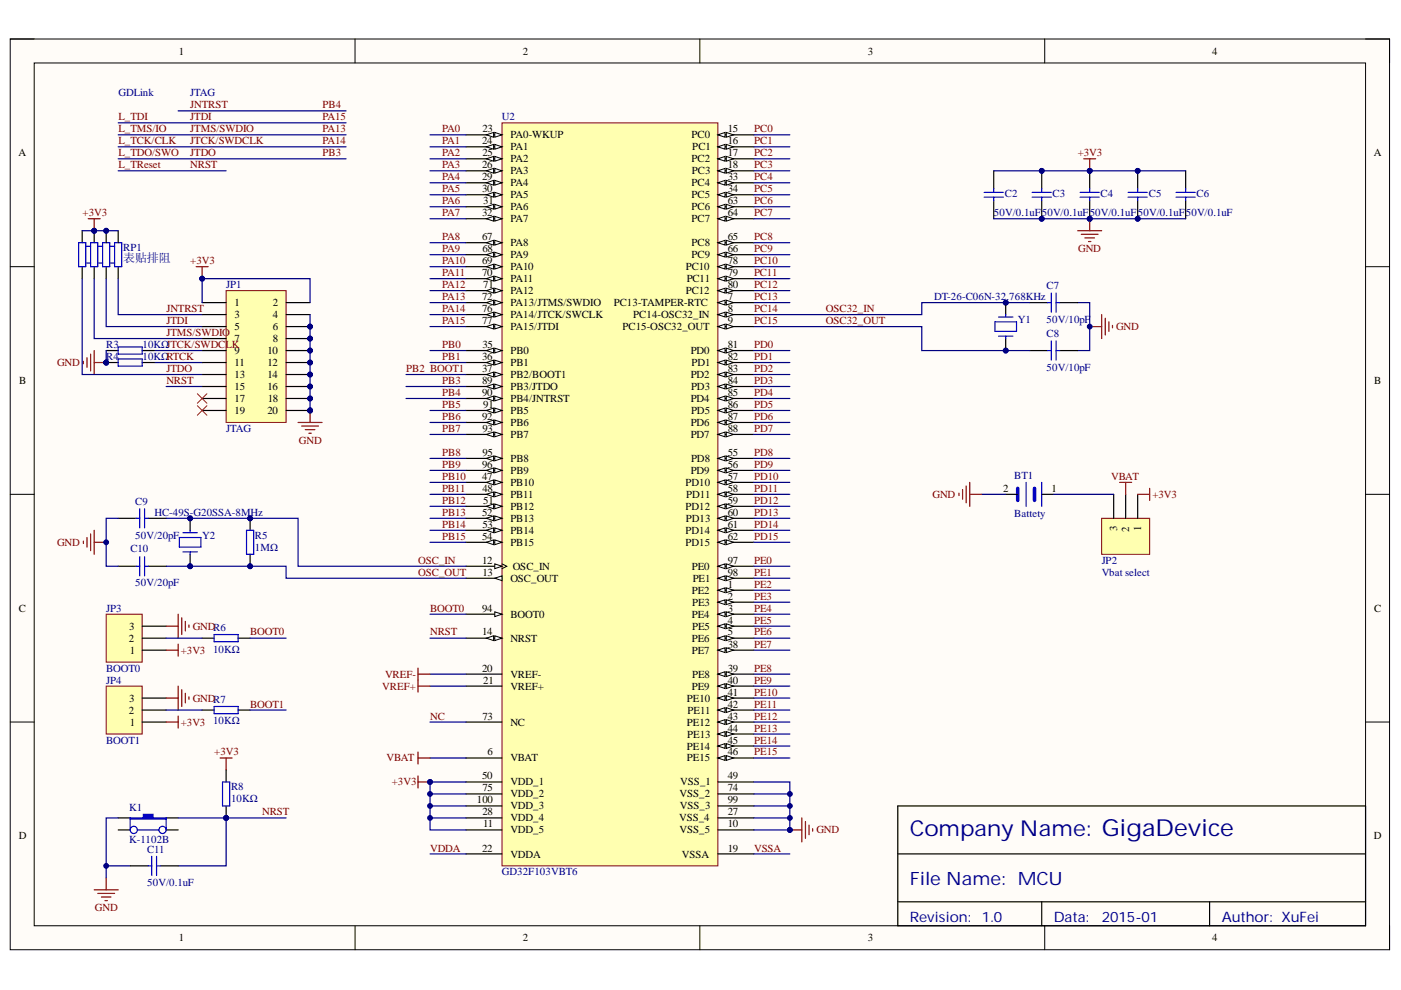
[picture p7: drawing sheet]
<svg xmlns="http://www.w3.org/2000/svg" width="297mm" height="210mm" viewBox="0 0 297 210" stroke-linecap="round" stroke-linejoin="round" font-family="sans-serif">
<defs><g id="words">
<text font-size="4.6" fill="#000080" x="192.9" y="177.3">Company Name: GigaDevice</text>
<text font-size="3.9" fill="#000080" x="192.9" y="187.7">File Name: MCU</text>
<g font-size="3" fill="#000080">
<text x="192.9" y="195.4">Revision:</text>
<text x="208.2" y="195.4">1.0</text>
<text x="223.4" y="195.4">Data:</text>
<text x="233.6" y="195.4">2015-01</text>
<text x="259" y="195.4">Author: XuFei</text>
</g>
<text font-size="2.5" fill="#000080" x="26.1" y="55.6">表贴排阻</text>
<g font-size="2.3">
<text x="37.9" y="11.6">1</text>
<text x="110.8" y="11.6">2</text>
<text x="184" y="11.6">3</text>
<text x="257" y="11.6">4</text>
<text x="102.3" y="28.1">23</text>
<text x="108.2" y="29.3">PA0-WKUP</text>
<text x="146.6" y="29.3">PC0</text>
<text x="154.3" y="28.1">15</text>
<text x="3.9" y="33.1">A</text>
<text x="102.2" y="30.6">24</text>
<text x="102.2" y="35.7">26</text>
<text x="102.3" y="33.1">25</text>
<text x="108.2" y="31.9">PA1</text>
<text x="108.2" y="34.4">PA2</text>
<text x="146.6" y="34.4">PC2</text>
<text x="146.8" y="31.9">PC1</text>
<text x="154.3" y="30.6">16</text>
<text x="154.3" y="33.1">17</text>
<text x="154.3" y="35.7">18</text>
<text x="291.3" y="33.1">A</text>
<text x="102.2" y="38.2">29</text>
<text x="102.2" y="40.7">30</text>
<text x="108.2" y="36.9">PA3</text>
<text x="108.2" y="39.5">PA4</text>
<text x="146.6" y="39.5">PC4</text>
<text x="146.7" y="36.9">PC3</text>
<text x="154.3" y="38.2">33</text>
<text x="154.3" y="40.7">34</text>
<text x="102.2" y="45.8">32</text>
<text x="102.4" y="43.3">31</text>
<text x="108.2" y="42">PA5</text>
<text x="108.2" y="44.5">PA6</text>
<text x="108.2" y="47.1">PA7</text>
<text x="146.6" y="42">PC5</text>
<text x="146.6" y="44.5">PC6</text>
<text x="146.6" y="47.1">PC7</text>
<text x="154.3" y="43.3">63</text>
<text x="154.3" y="45.8">64</text>
<text x="102.2" y="51">67</text>
<text x="102.3" y="53.5">68</text>
<text x="108.2" y="52.2">PA8</text>
<text x="146.6" y="52.2">PC8</text>
<text x="154.3" y="51">65</text>
<text x="154.3" y="53.5">66</text>
<text x="102.2" y="56">69</text>
<text x="102.2" y="58.6">70</text>
<text x="108.2" y="54.8">PA9</text>
<text x="108.2" y="57.3">PA10</text>
<text x="108.2" y="59.8">PA11</text>
<text x="145.4" y="57.3">PC10</text>
<text x="145.6" y="59.8">PC11</text>
<text x="146.6" y="54.8">PC9</text>
<text x="154.3" y="56">78</text>
<text x="154.3" y="58.6">79</text>
<text x="49.7" y="64.9">1</text>
<text x="57.9" y="64.9">2</text>
<text x="102.2" y="63.6">72</text>
<text x="102.4" y="61.1">71</text>
<text x="108.2" y="62.4">PA12</text>
<text x="108.2" y="64.9">PA13/JTMS/SWDIO</text>
<text x="130.1" y="64.9">PC13-TAMPER-RTC</text>
<text x="145.4" y="62.4">PC12</text>
<text x="154.3" y="61.1">80</text>
<text x="154.3" y="63.6">7</text>
<text x="49.7" y="67.5">3</text>
<text x="49.7" y="70">5</text>
<text x="57.9" y="67.5">4</text>
<text x="57.9" y="70">6</text>
<text x="102.2" y="66.2">76</text>
<text x="102.2" y="68.7">77</text>
<text x="108.2" y="67.5">PA14/JTCK/SWCLK</text>
<text x="108.2" y="70">PA15/JTDI</text>
<text x="132" y="70">PC15-OSC32_OUT</text>
<text x="134.3" y="67.5">PC14-OSC32_IN</text>
<text x="154.3" y="66.2">8</text>
<text x="154.3" y="68.7">9</text>
<text x="49.7" y="72.5">7</text>
<text x="49.7" y="75.1">9</text>
<text x="49.7" y="77.6">11</text>
<text x="56.7" y="75.1">10</text>
<text x="56.7" y="77.6">12</text>
<text x="57.9" y="72.5">8</text>
<text x="102.2" y="76.3">36</text>
<text x="102.3" y="73.8">35</text>
<text x="108.2" y="75.1">PB0</text>
<text x="108.2" y="77.6">PB1</text>
<text x="146.4" y="75.1">PD0</text>
<text x="146.6" y="77.6">PD1</text>
<text x="154.3" y="73.8">81</text>
<text x="154.3" y="76.3">82</text>
<text x="4.1" y="81.4">B</text>
<text x="49.7" y="80.1">13</text>
<text x="49.7" y="82.7">15</text>
<text x="56.7" y="80.1">14</text>
<text x="56.7" y="82.7">16</text>
<text x="102.2" y="78.9">37</text>
<text x="102.2" y="81.4">89</text>
<text x="102.2" y="83.9">90</text>
<text x="108.2" y="80.1">PB2/BOOT1</text>
<text x="108.2" y="82.7">PB3/JTDO</text>
<text x="146.4" y="80.1">PD2</text>
<text x="146.5" y="82.7">PD3</text>
<text x="154.3" y="78.9">83</text>
<text x="154.3" y="81.4">84</text>
<text x="154.3" y="83.9">85</text>
<text x="291.4" y="81.4">B</text>
<text x="49.7" y="85.2">17</text>
<text x="49.7" y="87.7">19</text>
<text x="56.7" y="87.7">20</text>
<text x="56.8" y="85.2">18</text>
<text x="102.2" y="89">92</text>
<text x="102.4" y="86.5">91</text>
<text x="108.2" y="85.2">PB4/JNTRST</text>
<text x="108.2" y="87.7">PB5</text>
<text x="146.4" y="85.2">PD4</text>
<text x="146.5" y="87.7">PD5</text>
<text x="154.3" y="86.5">86</text>
<text x="154.3" y="89">87</text>
<text x="102.3" y="91.5">93</text>
<text x="108.2" y="90.3">PB6</text>
<text x="108.2" y="92.9">PB7</text>
<text x="146.4" y="90.3">PD6</text>
<text x="146.4" y="92.9">PD7</text>
<text x="154.3" y="91.5">88</text>
<text x="102.2" y="99.2">96</text>
<text x="102.2" y="101.8">47</text>
<text x="102.3" y="96.7">95</text>
<text x="108.2" y="98">PB8</text>
<text x="108.2" y="100.5">PB9</text>
<text x="146.4" y="100.5">PD9</text>
<text x="146.5" y="98">PD8</text>
<text x="154.3" y="96.7">55</text>
<text x="154.3" y="99.2">56</text>
<text x="154.3" y="101.8">57</text>
<text x="102.3" y="104.3">48</text>
<text x="102.4" y="106.8">51</text>
<text x="108.2" y="103">PB10</text>
<text x="108.2" y="105.6">PB11</text>
<text x="145.3" y="103">PD10</text>
<text x="145.5" y="105.6">PD11</text>
<text x="154.3" y="104.3">58</text>
<text x="154.3" y="106.8">59</text>
<text x="212.7" y="104.3">2</text>
<text x="222.9" y="104.3">1</text>
<text x="102.2" y="109.4">52</text>
<text x="102.3" y="111.9">53</text>
<text x="108.2" y="108.1">PB12</text>
<text x="108.2" y="110.6">PB13</text>
<text x="108.2" y="113.2">PB14</text>
<text x="145.3" y="108.1">PD12</text>
<text x="145.3" y="113.2">PD14</text>
<text x="145.4" y="110.6">PD13</text>
<text x="154.3" y="109.4">60</text>
<text x="154.3" y="111.9">61</text>
<text x="236.9" y="112.6" transform="rotate(-90 236.9 112.6)">3</text>
<text x="239.4" y="112.8" transform="rotate(-90 239.4 112.8)">2</text>
<text x="242" y="112.5" transform="rotate(-90 242 112.5)">1</text>
<text x="102.2" y="119.5">12</text>
<text x="102.2" y="114.4">54</text>
<text x="108.2" y="115.7">PB15</text>
<text x="145.3" y="115.7">PD15</text>
<text x="154.3" y="114.4">62</text>
<text x="154.3" y="119.5">97</text>
<text x="102.3" y="122.1">13</text>
<text x="108.2" y="123.3">OSC_OUT</text>
<text x="108.7" y="120.8">OSC_IN</text>
<text x="146.7" y="120.8">PE0</text>
<text x="146.7" y="125.9">PE2</text>
<text x="146.9" y="123.3">PE1</text>
<text x="154.3" y="122.1">98</text>
<text x="154.3" y="124.6">1</text>
<text x="4" y="129.7">C</text>
<text x="102.2" y="129.7">94</text>
<text x="108.2" y="130.9">BOOT0</text>
<text x="146.7" y="130.9">PE4</text>
<text x="146.8" y="128.4">PE3</text>
<text x="154.3" y="127.1">2</text>
<text x="154.3" y="129.7">3</text>
<text x="291.4" y="129.7">C</text>
<text x="27.3" y="136.1">2</text>
<text x="27.4" y="133.5">3</text>
<text x="102.2" y="134.7">14</text>
<text x="108.2" y="136.1">NRST</text>
<text x="146.7" y="136.1">PE6</text>
<text x="146.8" y="133.5">PE5</text>
<text x="154.3" y="132.2">4</text>
<text x="154.3" y="134.7">5</text>
<text x="154.3" y="137.4">38</text>
<text x="27.5" y="138.6">1</text>
<text x="102.2" y="142.4">20</text>
<text x="108.2" y="143.7">VREF-</text>
<text x="146.7" y="138.6">PE7</text>
<text x="146.8" y="143.7">PE8</text>
<text x="154.3" y="142.4">39</text>
<text x="27.4" y="148.8">3</text>
<text x="102.4" y="145">21</text>
<text x="108.2" y="146.2">VREF+</text>
<text x="145.6" y="148.8">PE10</text>
<text x="146.7" y="146.2">PE9</text>
<text x="154.3" y="145">40</text>
<text x="154.3" y="147.5">41</text>
<text x="27.3" y="151.3">2</text>
<text x="27.5" y="153.8">1</text>
<text x="102.3" y="152.6">73</text>
<text x="108.2" y="153.8">NC</text>
<text x="145.6" y="153.8">PE12</text>
<text x="145.8" y="151.3">PE11</text>
<text x="154.3" y="150">42</text>
<text x="154.3" y="152.6">43</text>
<text x="154.3" y="155.1">44</text>
<text x="103.4" y="160.2">6</text>
<text x="108.2" y="161.4">VBAT</text>
<text x="145.6" y="158.9">PE14</text>
<text x="145.6" y="161.4">PE15</text>
<text x="145.7" y="156.4">PE13</text>
<text x="154.3" y="157.6">45</text>
<text x="154.3" y="160.2">46</text>
<text x="102.2" y="165.3">50</text>
<text x="102.3" y="167.8">75</text>
<text x="108.2" y="166.5">VDD_1</text>
<text x="144.2" y="166.5">VSS_1</text>
<text x="154.3" y="165.3">49</text>
<text x="154.3" y="167.8">74</text>
<text x="101.1" y="170.3">100</text>
<text x="102.3" y="172.9">28</text>
<text x="108.2" y="169.1">VDD_2</text>
<text x="108.2" y="171.6">VDD_3</text>
<text x="144.1" y="169.1">VSS_2</text>
<text x="144.2" y="171.6">VSS_3</text>
<text x="154.3" y="170.3">99</text>
<text x="154.3" y="172.9">27</text>
<text x="4" y="177.9">D</text>
<text x="102.4" y="175.4">11</text>
<text x="108.2" y="174.1">VDD_4</text>
<text x="108.2" y="176.7">VDD_5</text>
<text x="144" y="174.1">VSS_4</text>
<text x="144.1" y="176.7">VSS_5</text>
<text x="154.3" y="175.4">10</text>
<text x="291.3" y="177.9">D</text>
<text x="102.2" y="180.6">22</text>
<text x="108.2" y="181.8">VDDA</text>
<text x="144.6" y="181.8">VSSA</text>
<text x="154.3" y="180.6">19</text>
<text x="37.9" y="199.6">1</text>
<text x="110.8" y="199.6">2</text>
<text x="184" y="199.6">3</text>
<text x="257" y="199.6">4</text>
</g>
<g font-size="2.3" fill="#000080">
<text x="25.1" y="20.5">GDLink</text>
<text x="40.4" y="20.5">JTAG</text>
<text x="106.4" y="25.5">U2</text>
<text x="213" y="41.8">C2</text>
<text x="223.2" y="41.8">C3</text>
<text x="233.3" y="41.8">C4</text>
<text x="243.6" y="41.8">C5</text>
<text x="253.7" y="41.8">C6</text>
<text x="210.7" y="45.8">50V/0.1uF</text>
<text x="220.9" y="45.8">50V/0.1uF50V/0.1uF</text>
<text x="241.3" y="45.8">50V/0.1uF</text>
<text x="251.4" y="45.8">50V/0.1uF</text>
<text x="26.1" y="53.3">RP1</text>
<text x="48" y="61.1">JP1</text>
<text x="198" y="63.6">DT-26-C06N-32.768KHz</text>
<text x="221.9" y="61.4">C7</text>
<text x="215.8" y="68.5">Y1</text>
<text x="221.9" y="68.5">50V/10pF</text>
<text x="221.9" y="71.5">C8</text>
<text x="22.5" y="76.3">R4</text>
<text x="22.5" y="73.8">R3</text>
<text x="30.2" y="76.3">10KΩRTCK</text>
<text x="30.2" y="73.8">10KΩJTCK/SWDCLK</text>
<text x="221.9" y="78.6">50V/10pF</text>
<text x="48" y="91.5">JTAG</text>
<text x="215" y="101.5">BT1</text>
<text x="28.7" y="107.1">C9</text>
<text x="32.7" y="109.4">HC-49S-G20SSA-8MHz</text>
<text x="215" y="109.6">Battety</text>
<text x="27.7" y="117">C10</text>
<text x="28.7" y="114.2">50V/20pF</text>
<text x="42.9" y="114.2">Y2</text>
<text x="54.1" y="114.2">R5</text>
<text x="54.1" y="116.7">1MΩ</text>
<text x="233.6" y="119.5">JP2</text>
<text x="28.7" y="124.3">50V/20pF</text>
<text x="233.6" y="122.1">Vbat select</text>
<text x="22.5" y="129.7">JP3</text>
<text x="22.5" y="142.4">BOOT0</text>
<text x="45.2" y="138.4">10KΩ</text>
<text x="22.5" y="145">JP4</text>
<text x="45.2" y="153.6">10KΩ</text>
<text x="22.5" y="157.6">BOOT1</text>
<text x="49" y="167.5">R8</text>
<text x="27.4" y="171.8">K1</text>
<text x="49" y="170.1">10KΩ</text>
<text x="27.4" y="178.7">K-1102B</text>
<text x="31.2" y="180.8">C11</text>
<text x="106.4" y="185.6">GD32F103VBT6</text>
<text x="31.2" y="187.9">50V/0.1uF</text>
</g>
<g font-size="2.3" fill="#800000">
<text x="40.4" y="23">JNTRST</text>
<text x="68.4" y="23">PB4</text>
<text x="25.1" y="28.1">L_TMS/IO</text>
<text x="25.1" y="25.5">L_TDI</text>
<text x="40.4" y="25.5">JTDI</text>
<text x="40.4" y="28.1">JTMS/SWDIO</text>
<text x="68.4" y="25.5">PA15</text>
<text x="68.4" y="28.1">PA13</text>
<text x="93.7" y="28.1">PA0</text>
<text x="159.9" y="28.1">PC0</text>
<text x="25.1" y="30.6">L_TCK/CLK</text>
<text x="25.1" y="33.1">L_TDO/SWO</text>
<text x="25.1" y="35.7">L_TReset</text>
<text x="40.4" y="30.6">JTCK/SWDCLK</text>
<text x="40.4" y="33.1">JTDO</text>
<text x="40.4" y="35.7">NRST</text>
<text x="68.4" y="30.6">PA14</text>
<text x="68.4" y="33.1">PB3</text>
<text x="93.7" y="30.6">PA1</text>
<text x="93.7" y="35.7">PA3</text>
<text x="93.7" y="33.1">PA2</text>
<text x="159.9" y="30.6">PC1</text>
<text x="159.9" y="35.7">PC3</text>
<text x="159.9" y="33.1">PC2</text>
<text x="228.5" y="33.1">+3V3</text>
<text x="93.7" y="38.2">PA4</text>
<text x="93.7" y="40.7">PA5</text>
<text x="159.9" y="38.2">PC4</text>
<text x="159.9" y="40.7">PC5</text>
<text x="17.5" y="45.8">+3V3</text>
<text x="93.7" y="43.3">PA6</text>
<text x="93.7" y="45.8">PA7</text>
<text x="159.9" y="43.3">PC6</text>
<text x="159.9" y="45.8">PC7</text>
<text x="93.7" y="53.5">PA9</text>
<text x="93.7" y="51">PA8</text>
<text x="159.9" y="51">PC8</text>
<text x="159.9" y="53.5">PC9</text>
<text x="228.6" y="53.5">GND</text>
<text x="40.4" y="56">+3V3</text>
<text x="93.7" y="58.6">PA11</text>
<text x="93.7" y="56">PA10</text>
<text x="159.9" y="58.6">PC11</text>
<text x="159.9" y="56">PC10</text>
<text x="93.7" y="61.1">PA12</text>
<text x="93.7" y="63.6">PA13</text>
<text x="159.9" y="61.1">PC12</text>
<text x="159.9" y="63.6">PC13</text>
<text x="35.3" y="66.2">JNTRST</text>
<text x="35.3" y="68.7">JTDI</text>
<text x="35.3" y="71.3">JTMS/SWDIO</text>
<text x="93.7" y="66.2">PA14</text>
<text x="93.7" y="68.7">PA15</text>
<text x="159.9" y="66.2">PC14</text>
<text x="159.9" y="68.7">PC15</text>
<text x="175.1" y="66.2">OSC32_IN</text>
<text x="175.1" y="68.7">OSC32_OUT</text>
<text x="236.6" y="70">GND</text>
<text x="12.1" y="77.6">GND</text>
<text x="93.7" y="76.3">PB1</text>
<text x="93.7" y="73.8">PB0</text>
<text x="159.9" y="73.8">PD0</text>
<text x="159.9" y="76.3">PD1</text>
<text x="35.3" y="81.4">NRST</text>
<text x="35.3" y="78.9">JTDO</text>
<text x="86.1" y="78.9">PB2 BOOT1</text>
<text x="93.7" y="81.4">PB3</text>
<text x="93.7" y="83.9">PB4</text>
<text x="159.9" y="81.4">PD3</text>
<text x="159.9" y="83.9">PD4</text>
<text x="159.9" y="78.9">PD2</text>
<text x="93.7" y="86.5">PB5</text>
<text x="93.7" y="89">PB6</text>
<text x="159.9" y="86.5">PD5</text>
<text x="159.9" y="89">PD6</text>
<text x="63.4" y="94.2">GND</text>
<text x="93.7" y="91.5">PB7</text>
<text x="159.9" y="91.5">PD7</text>
<text x="93.7" y="101.8">PB10</text>
<text x="93.7" y="96.7">PB8</text>
<text x="93.7" y="99.2">PB9</text>
<text x="159.9" y="96.7">PD8</text>
<text x="159.9" y="99.2">PD9</text>
<text x="159.9" y="101.8">PD10</text>
<text x="235.6" y="101.8">VBAT</text>
<text x="93.7" y="106.8">PB12</text>
<text x="93.7" y="104.3">PB11</text>
<text x="159.9" y="104.3">PD11</text>
<text x="159.9" y="106.8">PD12</text>
<text x="197.7" y="105.6">GND</text>
<text x="244.3" y="105.6">+3V3</text>
<text x="93.7" y="109.4">PB13</text>
<text x="93.7" y="111.9">PB14</text>
<text x="159.9" y="109.4">PD13</text>
<text x="159.9" y="111.9">PD14</text>
<text x="12.1" y="115.7">GND</text>
<text x="88.7" y="119.5">OSC_IN</text>
<text x="93.7" y="114.4">PB15</text>
<text x="159.9" y="114.4">PD15</text>
<text x="159.9" y="119.5">PE0</text>
<text x="88.7" y="122.1">OSC_OUT</text>
<text x="159.9" y="122.1">PE1</text>
<text x="159.9" y="124.6">PE2</text>
<text x="91.2" y="129.7">BOOT0</text>
<text x="159.9" y="127.1">PE3</text>
<text x="159.9" y="129.7">PE4</text>
<text x="40.9" y="133.5">GNDR6</text>
<text x="53" y="134.7">BOOT0</text>
<text x="91.2" y="134.7">NRST</text>
<text x="159.9" y="132.2">PE5</text>
<text x="159.9" y="134.7">PE6</text>
<text x="159.9" y="137.4">PE7</text>
<text x="38.3" y="138.6">+3V3</text>
<text x="81.6" y="143.7">VREF-</text>
<text x="159.9" y="142.4">PE8</text>
<text x="40.9" y="148.8">GNDR7</text>
<text x="81" y="146.2">VREF+</text>
<text x="159.9" y="145">PE9</text>
<text x="159.9" y="147.5">PE10</text>
<text x="38.3" y="153.8">+3V3</text>
<text x="53" y="150">BOOT1</text>
<text x="91.2" y="152.6">NC</text>
<text x="159.9" y="150">PE11</text>
<text x="159.9" y="152.6">PE12</text>
<text x="159.9" y="155.1">PE13</text>
<text x="45.4" y="160.2">+3V3</text>
<text x="82" y="161.4">VBAT</text>
<text x="159.9" y="157.6">PE14</text>
<text x="159.9" y="160.2">PE15</text>
<text x="83.1" y="166.5">+3V3</text>
<text x="55.6" y="172.9">NRST</text>
<text x="173.1" y="176.7">GND</text>
<text x="91.2" y="180.6">VDDA</text>
<text x="159.9" y="180.6">VSSA</text>
<text x="20.1" y="193.2">GND</text>
</g>
</g></defs>
<path d="M2.2 8.3h292.4v193.1h-292.4z" fill-rule="evenodd" fill="#fffcf8"/>
<path d="M2.2 8.3h292.4v193.1h-292.4z" fill="none" stroke="#000" stroke-width=".21"/>
<path d="M7.3 13.4h282.2v182.9h-282.2z" fill-rule="evenodd" fill="#fffcf8"/>
<g fill="none" stroke="#000" stroke-width=".21">
<path d="M2.2 8.3h5.1M7.3 13.4h282.2v182.9h-282.2zM75.3 8.3v5M148.4 8.3v5M221.5 8.3v5.1M289.5 8.3h5.1v5.1M2.2 56.5h5.1M289.5 56.5h5.1M2.2 104.8h5.1M289.5 104.8h5.1M2.2 153.1h5.1M289.5 153.1h5.1"/>
<path d="M75.3 196.3v5.1M148.4 196.3v5.1M221.5 196.3v5.1M294.6 196.3v5.1"/>
</g>
<path d="M190.3 170.9h99.2v25.4h-99.2zM190.3 181h99.2M190.3 191.2h99.2M220.9 191.2v5.1M256.5 191.2v5.1" fill="none" stroke="#000" stroke-width=".25"/>
<path d="M106.4 26.1h45.8v157.5h-45.8z" fill-rule="evenodd" fill="#ffffb0"/>
<path d="M106.4 26.1h45.8v157.5h-45.8z" fill="none" stroke="#800000" stroke-width=".21"/>
<path d="M98.8 130.2h7.6" fill="none" stroke="#000" stroke-width=".25"/>
<path d="M104.9 129.7l1.5 .5-1.5 .5z" fill="#f8fcff"/>
<path d="M104.9 129.7l1.5 .5-1.5 .5z" fill="none" stroke="#000" stroke-width=".21"/>
<path d="M98.8 135.3h7.6M98.8 153.1h7.6" fill="none" stroke="#000" stroke-width=".25"/>
<path d="M104.9 134.8l1.5 .5-1.5 .5z" fill="#f8fcff"/>
<path d="M104.9 134.8l1.5 .5-1.5 .5z" fill="none" stroke="#000" stroke-width=".21"/>
<path d="M103.1 135.3l1.5-.5v1z" fill="#f8fcff"/>
<path d="M103.1 135.3l1.5-.5v1z" fill="none" stroke="#000" stroke-width=".21"/>
<path d="M98.8 120.1h7.6" fill="none" stroke="#000" stroke-width=".25"/>
<path d="M104.9 119.6l1.5 .5-1.5 .5z" fill="#f8fcff"/>
<path d="M104.9 119.6l1.5 .5-1.5 .5zM106.4 119.6l1 .5-1 .5" fill="none" stroke="#000" stroke-width=".21"/>
<path d="M98.8 122.6h7.6" fill="none" stroke="#000" stroke-width=".25"/>
<path d="M104.9 122.6l1.5-.5v1z" fill="#f8fcff"/>
<path d="M104.9 122.6l1.5-.5v1z" fill="none" stroke="#000" stroke-width=".21"/>
<path d="M98.8 28.6h7.6" fill="none" stroke="#000" stroke-width=".25"/>
<path d="M104.9 28.1l1.5 .5-1.5 .5z" fill="#f8fcff"/>
<path d="M104.9 28.1l1.5 .5-1.5 .5z" fill="none" stroke="#000" stroke-width=".21"/>
<path d="M103.1 28.6l1.5-.5v1z" fill="#f8fcff"/>
<path d="M103.1 28.6l1.5-.5v1z" fill="none" stroke="#000" stroke-width=".21"/>
<path d="M98.8 31.1h7.6" fill="none" stroke="#000" stroke-width=".25"/>
<path d="M104.9 30.6l1.5 .5-1.5 .5z" fill="#f8fcff"/>
<path d="M104.9 30.6l1.5 .5-1.5 .5z" fill="none" stroke="#000" stroke-width=".21"/>
<path d="M103.1 31.1l1.5-.5v1z" fill="#f8fcff"/>
<path d="M103.1 31.1l1.5-.5v1z" fill="none" stroke="#000" stroke-width=".21"/>
<path d="M98.8 33.7h7.6" fill="none" stroke="#000" stroke-width=".25"/>
<path d="M104.9 33.2l1.5 .5-1.5 .5z" fill="#f8fcff"/>
<path d="M104.9 33.2l1.5 .5-1.5 .5z" fill="none" stroke="#000" stroke-width=".21"/>
<path d="M103.1 33.7l1.5-.5v1z" fill="#f8fcff"/>
<path d="M103.1 33.7l1.5-.5v1z" fill="none" stroke="#000" stroke-width=".21"/>
<path d="M98.8 36.2h7.6" fill="none" stroke="#000" stroke-width=".25"/>
<path d="M104.9 35.7l1.5 .5-1.5 .5z" fill="#f8fcff"/>
<path d="M104.9 35.7l1.5 .5-1.5 .5z" fill="none" stroke="#000" stroke-width=".21"/>
<path d="M103.1 36.2l1.5-.5v1z" fill="#f8fcff"/>
<path d="M103.1 36.2l1.5-.5v1z" fill="none" stroke="#000" stroke-width=".21"/>
<path d="M98.8 38.8h7.6" fill="none" stroke="#000" stroke-width=".25"/>
<path d="M104.9 38.2l1.5 .6-1.5 .5z" fill="#f8fcff"/>
<path d="M104.9 38.2l1.5 .6-1.5 .5z" fill="none" stroke="#000" stroke-width=".21"/>
<path d="M103.1 38.8l1.5-.6v1.1z" fill="#f8fcff"/>
<path d="M103.1 38.8l1.5-.6v1.1z" fill="none" stroke="#000" stroke-width=".21"/>
<path d="M98.8 41.3h7.6" fill="none" stroke="#000" stroke-width=".25"/>
<path d="M104.9 40.8l1.5 .5-1.5 .5z" fill="#f8fcff"/>
<path d="M104.9 40.8l1.5 .5-1.5 .5z" fill="none" stroke="#000" stroke-width=".21"/>
<path d="M103.1 41.3l1.5-.5v1z" fill="#f8fcff"/>
<path d="M103.1 41.3l1.5-.5v1z" fill="none" stroke="#000" stroke-width=".21"/>
<path d="M98.8 43.8h7.6" fill="none" stroke="#000" stroke-width=".25"/>
<path d="M104.9 43.3l1.5 .5-1.5 .5z" fill="#f8fcff"/>
<path d="M104.9 43.3l1.5 .5-1.5 .5z" fill="none" stroke="#000" stroke-width=".21"/>
<path d="M103.1 43.8l1.5-.5v1z" fill="#f8fcff"/>
<path d="M103.1 43.8l1.5-.5v1z" fill="none" stroke="#000" stroke-width=".21"/>
<path d="M98.8 46.4h7.6" fill="none" stroke="#000" stroke-width=".25"/>
<path d="M104.9 45.9l1.5 .5-1.5 .5z" fill="#f8fcff"/>
<path d="M104.9 45.9l1.5 .5-1.5 .5z" fill="none" stroke="#000" stroke-width=".21"/>
<path d="M103.1 46.4l1.5-.5v1z" fill="#f8fcff"/>
<path d="M103.1 46.4l1.5-.5v1z" fill="none" stroke="#000" stroke-width=".21"/>
<path d="M98.8 51.5h7.6" fill="none" stroke="#000" stroke-width=".25"/>
<path d="M104.9 51l1.5 .5-1.5 .5z" fill="#f8fcff"/>
<path d="M104.9 51l1.5 .5-1.5 .5z" fill="none" stroke="#000" stroke-width=".21"/>
<path d="M103.1 51.5l1.5-.5v1z" fill="#f8fcff"/>
<path d="M103.1 51.5l1.5-.5v1z" fill="none" stroke="#000" stroke-width=".21"/>
<path d="M98.8 54h7.6" fill="none" stroke="#000" stroke-width=".25"/>
<path d="M104.9 53.5l1.5 .5-1.5 .5z" fill="#f8fcff"/>
<path d="M104.9 53.5l1.5 .5-1.5 .5z" fill="none" stroke="#000" stroke-width=".21"/>
<path d="M103.1 54l1.5-.5v1z" fill="#f8fcff"/>
<path d="M103.1 54l1.5-.5v1z" fill="none" stroke="#000" stroke-width=".21"/>
<path d="M98.8 56.5h7.6" fill="none" stroke="#000" stroke-width=".25"/>
<path d="M104.9 56l1.5 .5-1.5 .5z" fill="#f8fcff"/>
<path d="M104.9 56l1.5 .5-1.5 .5z" fill="none" stroke="#000" stroke-width=".21"/>
<path d="M103.1 56.5l1.5-.5v1z" fill="#f8fcff"/>
<path d="M103.1 56.5l1.5-.5v1z" fill="none" stroke="#000" stroke-width=".21"/>
<path d="M98.8 59.1h7.6" fill="none" stroke="#000" stroke-width=".25"/>
<path d="M104.9 58.6l1.5 .5-1.5 .5z" fill="#f8fcff"/>
<path d="M104.9 58.6l1.5 .5-1.5 .5z" fill="none" stroke="#000" stroke-width=".21"/>
<path d="M103.1 59.1l1.5-.5v1z" fill="#f8fcff"/>
<path d="M103.1 59.1l1.5-.5v1z" fill="none" stroke="#000" stroke-width=".21"/>
<path d="M98.8 61.6h7.6" fill="none" stroke="#000" stroke-width=".25"/>
<path d="M104.9 61.1l1.5 .5-1.5 .5z" fill="#f8fcff"/>
<path d="M104.9 61.1l1.5 .5-1.5 .5z" fill="none" stroke="#000" stroke-width=".21"/>
<path d="M103.1 61.6l1.5-.5v1z" fill="#f8fcff"/>
<path d="M103.1 61.6l1.5-.5v1z" fill="none" stroke="#000" stroke-width=".21"/>
<path d="M98.8 64.2h7.6" fill="none" stroke="#000" stroke-width=".25"/>
<path d="M104.9 63.7l1.5 .5-1.5 .5z" fill="#f8fcff"/>
<path d="M104.9 63.7l1.5 .5-1.5 .5z" fill="none" stroke="#000" stroke-width=".21"/>
<path d="M103.1 64.2l1.5-.5v1z" fill="#f8fcff"/>
<path d="M103.1 64.2l1.5-.5v1z" fill="none" stroke="#000" stroke-width=".21"/>
<path d="M98.8 66.7h7.6" fill="none" stroke="#000" stroke-width=".25"/>
<path d="M104.9 66.2l1.5 .5-1.5 .5z" fill="#f8fcff"/>
<path d="M104.9 66.2l1.5 .5-1.5 .5z" fill="none" stroke="#000" stroke-width=".21"/>
<path d="M103.1 66.7l1.5-.5v1z" fill="#f8fcff"/>
<path d="M103.1 66.7l1.5-.5v1z" fill="none" stroke="#000" stroke-width=".21"/>
<path d="M98.8 69.2h7.6" fill="none" stroke="#000" stroke-width=".25"/>
<path d="M104.9 68.7l1.5 .5-1.5 .5z" fill="#f8fcff"/>
<path d="M104.9 68.7l1.5 .5-1.5 .5z" fill="none" stroke="#000" stroke-width=".21"/>
<path d="M103.1 69.2l1.5-.5v1z" fill="#f8fcff"/>
<path d="M103.1 69.2l1.5-.5v1z" fill="none" stroke="#000" stroke-width=".21"/>
<path d="M98.8 74.3h7.6" fill="none" stroke="#000" stroke-width=".25"/>
<path d="M104.9 73.8l1.5 .5-1.5 .5z" fill="#f8fcff"/>
<path d="M104.9 73.8l1.5 .5-1.5 .5z" fill="none" stroke="#000" stroke-width=".21"/>
<path d="M103.1 74.3l1.5-.5v1z" fill="#f8fcff"/>
<path d="M103.1 74.3l1.5-.5v1z" fill="none" stroke="#000" stroke-width=".21"/>
<path d="M98.8 76.9h7.6" fill="none" stroke="#000" stroke-width=".25"/>
<path d="M104.9 76.4l1.5 .5-1.5 .5z" fill="#f8fcff"/>
<path d="M104.9 76.4l1.5 .5-1.5 .5z" fill="none" stroke="#000" stroke-width=".21"/>
<path d="M103.1 76.9l1.5-.5v1z" fill="#f8fcff"/>
<path d="M103.1 76.9l1.5-.5v1z" fill="none" stroke="#000" stroke-width=".21"/>
<path d="M98.8 79.4h7.6" fill="none" stroke="#000" stroke-width=".25"/>
<path d="M104.9 78.9l1.5 .5-1.5 .5z" fill="#f8fcff"/>
<path d="M104.9 78.9l1.5 .5-1.5 .5z" fill="none" stroke="#000" stroke-width=".21"/>
<path d="M103.1 79.4l1.5-.5v1z" fill="#f8fcff"/>
<path d="M103.1 79.4l1.5-.5v1z" fill="none" stroke="#000" stroke-width=".21"/>
<path d="M98.8 81.9h7.6" fill="none" stroke="#000" stroke-width=".25"/>
<path d="M104.9 81.4l1.5 .5-1.5 .6z" fill="#f8fcff"/>
<path d="M104.9 81.4l1.5 .5-1.5 .6z" fill="none" stroke="#000" stroke-width=".21"/>
<path d="M103.1 81.9l1.5-.5v1.1z" fill="#f8fcff"/>
<path d="M103.1 81.9l1.5-.5v1.1z" fill="none" stroke="#000" stroke-width=".21"/>
<path d="M98.8 84.5h7.6" fill="none" stroke="#000" stroke-width=".25"/>
<path d="M104.9 84l1.5 .5-1.5 .5z" fill="#f8fcff"/>
<path d="M104.9 84l1.5 .5-1.5 .5z" fill="none" stroke="#000" stroke-width=".21"/>
<path d="M103.1 84.5l1.5-.5v1z" fill="#f8fcff"/>
<path d="M103.1 84.5l1.5-.5v1z" fill="none" stroke="#000" stroke-width=".21"/>
<path d="M98.8 87h7.6" fill="none" stroke="#000" stroke-width=".25"/>
<path d="M104.9 86.5l1.5 .5-1.5 .5z" fill="#f8fcff"/>
<path d="M104.9 86.5l1.5 .5-1.5 .5z" fill="none" stroke="#000" stroke-width=".21"/>
<path d="M103.1 87l1.5-.5v1z" fill="#f8fcff"/>
<path d="M103.1 87l1.5-.5v1z" fill="none" stroke="#000" stroke-width=".21"/>
<path d="M98.8 89.6h7.6" fill="none" stroke="#000" stroke-width=".25"/>
<path d="M104.9 89.1l1.5 .5-1.5 .5z" fill="#f8fcff"/>
<path d="M104.9 89.1l1.5 .5-1.5 .5z" fill="none" stroke="#000" stroke-width=".21"/>
<path d="M103.1 89.6l1.5-.5v1z" fill="#f8fcff"/>
<path d="M103.1 89.6l1.5-.5v1z" fill="none" stroke="#000" stroke-width=".21"/>
<path d="M98.8 92.1h7.6" fill="none" stroke="#000" stroke-width=".25"/>
<path d="M104.9 91.6l1.5 .5-1.5 .5z" fill="#f8fcff"/>
<path d="M104.9 91.6l1.5 .5-1.5 .5z" fill="none" stroke="#000" stroke-width=".21"/>
<path d="M103.1 92.1l1.5-.5v1z" fill="#f8fcff"/>
<path d="M103.1 92.1l1.5-.5v1z" fill="none" stroke="#000" stroke-width=".21"/>
<path d="M98.8 97.2h7.6" fill="none" stroke="#000" stroke-width=".25"/>
<path d="M104.9 96.7l1.5 .5-1.5 .5z" fill="#f8fcff"/>
<path d="M104.9 96.7l1.5 .5-1.5 .5z" fill="none" stroke="#000" stroke-width=".21"/>
<path d="M103.1 97.2l1.5-.5v1z" fill="#f8fcff"/>
<path d="M103.1 97.2l1.5-.5v1z" fill="none" stroke="#000" stroke-width=".21"/>
<path d="M98.8 99.7h7.6" fill="none" stroke="#000" stroke-width=".25"/>
<path d="M104.9 99.2l1.5 .5-1.5 .5z" fill="#f8fcff"/>
<path d="M104.9 99.2l1.5 .5-1.5 .5z" fill="none" stroke="#000" stroke-width=".21"/>
<path d="M103.1 99.7l1.5-.5v1z" fill="#f8fcff"/>
<path d="M103.1 99.7l1.5-.5v1z" fill="none" stroke="#000" stroke-width=".21"/>
<path d="M98.8 102.3h7.6" fill="none" stroke="#000" stroke-width=".25"/>
<path d="M104.9 101.8l1.5 .5-1.5 .5z" fill="#f8fcff"/>
<path d="M104.9 101.8l1.5 .5-1.5 .5z" fill="none" stroke="#000" stroke-width=".21"/>
<path d="M103.1 102.3l1.5-.5v1z" fill="#f8fcff"/>
<path d="M103.1 102.3l1.5-.5v1z" fill="none" stroke="#000" stroke-width=".21"/>
<path d="M98.8 104.8h7.6" fill="none" stroke="#000" stroke-width=".25"/>
<path d="M104.9 104.3l1.5 .5-1.5 .5z" fill="#f8fcff"/>
<path d="M104.9 104.3l1.5 .5-1.5 .5z" fill="none" stroke="#000" stroke-width=".21"/>
<path d="M103.1 104.8l1.5-.5v1z" fill="#f8fcff"/>
<path d="M103.1 104.8l1.5-.5v1z" fill="none" stroke="#000" stroke-width=".21"/>
<path d="M98.8 107.4h7.6" fill="none" stroke="#000" stroke-width=".25"/>
<path d="M104.9 106.8l1.5 .6-1.5 .5z" fill="#f8fcff"/>
<path d="M104.9 106.8l1.5 .6-1.5 .5z" fill="none" stroke="#000" stroke-width=".21"/>
<path d="M103.1 107.4l1.5-.6v1.1z" fill="#f8fcff"/>
<path d="M103.1 107.4l1.5-.6v1.1z" fill="none" stroke="#000" stroke-width=".21"/>
<path d="M98.8 109.9h7.6" fill="none" stroke="#000" stroke-width=".25"/>
<path d="M104.9 109.4l1.5 .5-1.5 .5z" fill="#f8fcff"/>
<path d="M104.9 109.4l1.5 .5-1.5 .5z" fill="none" stroke="#000" stroke-width=".21"/>
<path d="M103.1 109.9l1.5-.5v1z" fill="#f8fcff"/>
<path d="M103.1 109.9l1.5-.5v1z" fill="none" stroke="#000" stroke-width=".21"/>
<path d="M98.8 112.4h7.6" fill="none" stroke="#000" stroke-width=".25"/>
<path d="M104.9 111.9l1.5 .5-1.5 .5z" fill="#f8fcff"/>
<path d="M104.9 111.9l1.5 .5-1.5 .5z" fill="none" stroke="#000" stroke-width=".21"/>
<path d="M103.1 112.4l1.5-.5v1z" fill="#f8fcff"/>
<path d="M103.1 112.4l1.5-.5v1z" fill="none" stroke="#000" stroke-width=".21"/>
<path d="M98.8 115h7.6" fill="none" stroke="#000" stroke-width=".25"/>
<path d="M104.9 114.5l1.5 .5-1.5 .5z" fill="#f8fcff"/>
<path d="M104.9 114.5l1.5 .5-1.5 .5z" fill="none" stroke="#000" stroke-width=".21"/>
<path d="M103.1 115l1.5-.5v1z" fill="#f8fcff"/>
<path d="M103.1 115l1.5-.5v1z" fill="none" stroke="#000" stroke-width=".21"/>
<path d="M152.2 28.6h7.6" fill="none" stroke="#000" stroke-width=".25"/>
<path d="M152.2 28.6l1.5-.5v1z" fill="#f8fcff"/>
<path d="M152.2 28.6l1.5-.5v1z" fill="none" stroke="#000" stroke-width=".21"/>
<path d="M154 28.1l1.5 .5-1.5 .5z" fill="#f8fcff"/>
<path d="M154 28.1l1.5 .5-1.5 .5z" fill="none" stroke="#000" stroke-width=".21"/>
<path d="M152.2 31.1h7.6" fill="none" stroke="#000" stroke-width=".25"/>
<path d="M152.2 31.1l1.5-.5v1z" fill="#f8fcff"/>
<path d="M152.2 31.1l1.5-.5v1z" fill="none" stroke="#000" stroke-width=".21"/>
<path d="M154 30.6l1.5 .5-1.5 .5z" fill="#f8fcff"/>
<path d="M154 30.6l1.5 .5-1.5 .5z" fill="none" stroke="#000" stroke-width=".21"/>
<path d="M152.2 33.7h7.6" fill="none" stroke="#000" stroke-width=".25"/>
<path d="M152.2 33.7l1.5-.5v1z" fill="#f8fcff"/>
<path d="M152.2 33.7l1.5-.5v1z" fill="none" stroke="#000" stroke-width=".21"/>
<path d="M154 33.2l1.5 .5-1.5 .5z" fill="#f8fcff"/>
<path d="M154 33.2l1.5 .5-1.5 .5z" fill="none" stroke="#000" stroke-width=".21"/>
<path d="M152.2 36.2h7.6" fill="none" stroke="#000" stroke-width=".25"/>
<path d="M152.2 36.2l1.5-.5v1z" fill="#f8fcff"/>
<path d="M152.2 36.2l1.5-.5v1z" fill="none" stroke="#000" stroke-width=".21"/>
<path d="M154 35.7l1.5 .5-1.5 .5z" fill="#f8fcff"/>
<path d="M154 35.7l1.5 .5-1.5 .5z" fill="none" stroke="#000" stroke-width=".21"/>
<path d="M152.2 38.8h7.6" fill="none" stroke="#000" stroke-width=".25"/>
<path d="M152.2 38.8l1.5-.6v1.1z" fill="#f8fcff"/>
<path d="M152.2 38.8l1.5-.6v1.1z" fill="none" stroke="#000" stroke-width=".21"/>
<path d="M154 38.2l1.5 .6-1.5 .5z" fill="#f8fcff"/>
<path d="M154 38.2l1.5 .6-1.5 .5z" fill="none" stroke="#000" stroke-width=".21"/>
<path d="M152.2 41.3h7.6" fill="none" stroke="#000" stroke-width=".25"/>
<path d="M152.2 41.3l1.5-.5v1z" fill="#f8fcff"/>
<path d="M152.2 41.3l1.5-.5v1z" fill="none" stroke="#000" stroke-width=".21"/>
<path d="M154 40.8l1.5 .5-1.5 .5z" fill="#f8fcff"/>
<path d="M154 40.8l1.5 .5-1.5 .5z" fill="none" stroke="#000" stroke-width=".21"/>
<path d="M152.2 43.8h7.6" fill="none" stroke="#000" stroke-width=".25"/>
<path d="M152.2 43.8l1.5-.5v1z" fill="#f8fcff"/>
<path d="M152.2 43.8l1.5-.5v1z" fill="none" stroke="#000" stroke-width=".21"/>
<path d="M154 43.3l1.5 .5-1.5 .5z" fill="#f8fcff"/>
<path d="M154 43.3l1.5 .5-1.5 .5z" fill="none" stroke="#000" stroke-width=".21"/>
<path d="M152.2 46.4h7.6" fill="none" stroke="#000" stroke-width=".25"/>
<path d="M152.2 46.4l1.5-.5v1z" fill="#f8fcff"/>
<path d="M152.2 46.4l1.5-.5v1z" fill="none" stroke="#000" stroke-width=".21"/>
<path d="M154 45.9l1.5 .5-1.5 .5z" fill="#f8fcff"/>
<path d="M154 45.9l1.5 .5-1.5 .5z" fill="none" stroke="#000" stroke-width=".21"/>
<path d="M152.2 51.5h7.6" fill="none" stroke="#000" stroke-width=".25"/>
<path d="M152.2 51.5l1.5-.5v1z" fill="#f8fcff"/>
<path d="M152.2 51.5l1.5-.5v1z" fill="none" stroke="#000" stroke-width=".21"/>
<path d="M154 51l1.5 .5-1.5 .5z" fill="#f8fcff"/>
<path d="M154 51l1.5 .5-1.5 .5z" fill="none" stroke="#000" stroke-width=".21"/>
<path d="M152.2 54h7.6" fill="none" stroke="#000" stroke-width=".25"/>
<path d="M152.2 54l1.5-.5v1z" fill="#f8fcff"/>
<path d="M152.2 54l1.5-.5v1z" fill="none" stroke="#000" stroke-width=".21"/>
<path d="M154 53.5l1.5 .5-1.5 .5z" fill="#f8fcff"/>
<path d="M154 53.5l1.5 .5-1.5 .5z" fill="none" stroke="#000" stroke-width=".21"/>
<path d="M152.2 56.5h7.6" fill="none" stroke="#000" stroke-width=".25"/>
<path d="M152.2 56.5l1.5-.5v1z" fill="#f8fcff"/>
<path d="M152.2 56.5l1.5-.5v1z" fill="none" stroke="#000" stroke-width=".21"/>
<path d="M154 56l1.5 .5-1.5 .5z" fill="#f8fcff"/>
<path d="M154 56l1.5 .5-1.5 .5z" fill="none" stroke="#000" stroke-width=".21"/>
<path d="M152.2 59.1h7.6" fill="none" stroke="#000" stroke-width=".25"/>
<path d="M152.2 59.1l1.5-.5v1z" fill="#f8fcff"/>
<path d="M152.2 59.1l1.5-.5v1z" fill="none" stroke="#000" stroke-width=".21"/>
<path d="M154 58.6l1.5 .5-1.5 .5z" fill="#f8fcff"/>
<path d="M154 58.6l1.5 .5-1.5 .5z" fill="none" stroke="#000" stroke-width=".21"/>
<path d="M152.2 61.6h7.6" fill="none" stroke="#000" stroke-width=".25"/>
<path d="M152.2 61.6l1.5-.5v1z" fill="#f8fcff"/>
<path d="M152.2 61.6l1.5-.5v1z" fill="none" stroke="#000" stroke-width=".21"/>
<path d="M154 61.1l1.5 .5-1.5 .5z" fill="#f8fcff"/>
<path d="M154 61.1l1.5 .5-1.5 .5z" fill="none" stroke="#000" stroke-width=".21"/>
<path d="M152.2 64.2h7.6" fill="none" stroke="#000" stroke-width=".25"/>
<path d="M152.2 64.2l1.5-.5v1z" fill="#f8fcff"/>
<path d="M152.2 64.2l1.5-.5v1z" fill="none" stroke="#000" stroke-width=".21"/>
<path d="M154 63.7l1.5 .5-1.5 .5z" fill="#f8fcff"/>
<path d="M154 63.7l1.5 .5-1.5 .5z" fill="none" stroke="#000" stroke-width=".21"/>
<path d="M152.2 66.7h7.6" fill="none" stroke="#000" stroke-width=".25"/>
<path d="M152.2 66.7l1.5-.5v1z" fill="#f8fcff"/>
<path d="M152.2 66.7l1.5-.5v1z" fill="none" stroke="#000" stroke-width=".21"/>
<path d="M154 66.2l1.5 .5-1.5 .5z" fill="#f8fcff"/>
<path d="M154 66.2l1.5 .5-1.5 .5z" fill="none" stroke="#000" stroke-width=".21"/>
<path d="M152.2 69.2h7.6" fill="none" stroke="#000" stroke-width=".25"/>
<path d="M152.2 69.2l1.5-.5v1z" fill="#f8fcff"/>
<path d="M152.2 69.2l1.5-.5v1z" fill="none" stroke="#000" stroke-width=".21"/>
<path d="M154 68.7l1.5 .5-1.5 .5z" fill="#f8fcff"/>
<path d="M154 68.7l1.5 .5-1.5 .5z" fill="none" stroke="#000" stroke-width=".21"/>
<path d="M152.2 74.3h7.6" fill="none" stroke="#000" stroke-width=".25"/>
<path d="M152.2 74.3l1.5-.5v1z" fill="#f8fcff"/>
<path d="M152.2 74.3l1.5-.5v1z" fill="none" stroke="#000" stroke-width=".21"/>
<path d="M154 73.8l1.5 .5-1.5 .5z" fill="#f8fcff"/>
<path d="M154 73.8l1.5 .5-1.5 .5z" fill="none" stroke="#000" stroke-width=".21"/>
<path d="M152.2 76.9h7.6" fill="none" stroke="#000" stroke-width=".25"/>
<path d="M152.2 76.9l1.5-.5v1z" fill="#f8fcff"/>
<path d="M152.2 76.9l1.5-.5v1z" fill="none" stroke="#000" stroke-width=".21"/>
<path d="M154 76.4l1.5 .5-1.5 .5z" fill="#f8fcff"/>
<path d="M154 76.4l1.5 .5-1.5 .5z" fill="none" stroke="#000" stroke-width=".21"/>
<path d="M152.2 79.4h7.6" fill="none" stroke="#000" stroke-width=".25"/>
<path d="M152.2 79.4l1.5-.5v1z" fill="#f8fcff"/>
<path d="M152.2 79.4l1.5-.5v1z" fill="none" stroke="#000" stroke-width=".21"/>
<path d="M154 78.9l1.5 .5-1.5 .5z" fill="#f8fcff"/>
<path d="M154 78.9l1.5 .5-1.5 .5z" fill="none" stroke="#000" stroke-width=".21"/>
<path d="M152.2 81.9h7.6" fill="none" stroke="#000" stroke-width=".25"/>
<path d="M152.2 81.9l1.5-.5v1.1z" fill="#f8fcff"/>
<path d="M152.2 81.9l1.5-.5v1.1z" fill="none" stroke="#000" stroke-width=".21"/>
<path d="M154 81.4l1.5 .5-1.5 .6z" fill="#f8fcff"/>
<path d="M154 81.4l1.5 .5-1.5 .6z" fill="none" stroke="#000" stroke-width=".21"/>
<path d="M152.2 84.5h7.6" fill="none" stroke="#000" stroke-width=".25"/>
<path d="M152.2 84.5l1.5-.5v1z" fill="#f8fcff"/>
<path d="M152.2 84.5l1.5-.5v1z" fill="none" stroke="#000" stroke-width=".21"/>
<path d="M154 84l1.5 .5-1.5 .5z" fill="#f8fcff"/>
<path d="M154 84l1.5 .5-1.5 .5z" fill="none" stroke="#000" stroke-width=".21"/>
<path d="M152.2 87h7.6" fill="none" stroke="#000" stroke-width=".25"/>
<path d="M152.2 87l1.5-.5v1z" fill="#f8fcff"/>
<path d="M152.2 87l1.5-.5v1z" fill="none" stroke="#000" stroke-width=".21"/>
<path d="M154 86.5l1.5 .5-1.5 .5z" fill="#f8fcff"/>
<path d="M154 86.5l1.5 .5-1.5 .5z" fill="none" stroke="#000" stroke-width=".21"/>
<path d="M152.2 89.6h7.6" fill="none" stroke="#000" stroke-width=".25"/>
<path d="M152.2 89.6l1.5-.5v1z" fill="#f8fcff"/>
<path d="M152.2 89.6l1.5-.5v1z" fill="none" stroke="#000" stroke-width=".21"/>
<path d="M154 89.1l1.5 .5-1.5 .5z" fill="#f8fcff"/>
<path d="M154 89.1l1.5 .5-1.5 .5z" fill="none" stroke="#000" stroke-width=".21"/>
<path d="M152.2 92.1h7.6" fill="none" stroke="#000" stroke-width=".25"/>
<path d="M152.2 92.1l1.5-.5v1z" fill="#f8fcff"/>
<path d="M152.2 92.1l1.5-.5v1z" fill="none" stroke="#000" stroke-width=".21"/>
<path d="M154 91.6l1.5 .5-1.5 .5z" fill="#f8fcff"/>
<path d="M154 91.6l1.5 .5-1.5 .5z" fill="none" stroke="#000" stroke-width=".21"/>
<path d="M152.2 97.2h7.6" fill="none" stroke="#000" stroke-width=".25"/>
<path d="M152.2 97.2l1.5-.5v1z" fill="#f8fcff"/>
<path d="M152.2 97.2l1.5-.5v1z" fill="none" stroke="#000" stroke-width=".21"/>
<path d="M154 96.7l1.5 .5-1.5 .5z" fill="#f8fcff"/>
<path d="M154 96.7l1.5 .5-1.5 .5z" fill="none" stroke="#000" stroke-width=".21"/>
<path d="M152.2 99.7h7.6" fill="none" stroke="#000" stroke-width=".25"/>
<path d="M152.2 99.7l1.5-.5v1z" fill="#f8fcff"/>
<path d="M152.2 99.7l1.5-.5v1z" fill="none" stroke="#000" stroke-width=".21"/>
<path d="M154 99.2l1.5 .5-1.5 .5z" fill="#f8fcff"/>
<path d="M154 99.2l1.5 .5-1.5 .5z" fill="none" stroke="#000" stroke-width=".21"/>
<path d="M152.2 102.3h7.6" fill="none" stroke="#000" stroke-width=".25"/>
<path d="M152.2 102.3l1.5-.5v1z" fill="#f8fcff"/>
<path d="M152.2 102.3l1.5-.5v1z" fill="none" stroke="#000" stroke-width=".21"/>
<path d="M154 101.8l1.5 .5-1.5 .5z" fill="#f8fcff"/>
<path d="M154 101.8l1.5 .5-1.5 .5z" fill="none" stroke="#000" stroke-width=".21"/>
<path d="M152.2 104.8h7.6" fill="none" stroke="#000" stroke-width=".25"/>
<path d="M152.2 104.8l1.5-.5v1z" fill="#f8fcff"/>
<path d="M152.2 104.8l1.5-.5v1z" fill="none" stroke="#000" stroke-width=".21"/>
<path d="M154 104.3l1.5 .5-1.5 .5z" fill="#f8fcff"/>
<path d="M154 104.3l1.5 .5-1.5 .5z" fill="none" stroke="#000" stroke-width=".21"/>
<path d="M152.2 107.4h7.6" fill="none" stroke="#000" stroke-width=".25"/>
<path d="M152.2 107.4l1.5-.6v1.1z" fill="#f8fcff"/>
<path d="M152.2 107.4l1.5-.6v1.1z" fill="none" stroke="#000" stroke-width=".21"/>
<path d="M154 106.8l1.5 .6-1.5 .5z" fill="#f8fcff"/>
<path d="M154 106.8l1.5 .6-1.5 .5z" fill="none" stroke="#000" stroke-width=".21"/>
<path d="M152.2 109.9h7.6" fill="none" stroke="#000" stroke-width=".25"/>
<path d="M152.2 109.9l1.5-.5v1z" fill="#f8fcff"/>
<path d="M152.2 109.9l1.5-.5v1z" fill="none" stroke="#000" stroke-width=".21"/>
<path d="M154 109.4l1.5 .5-1.5 .5z" fill="#f8fcff"/>
<path d="M154 109.4l1.5 .5-1.5 .5z" fill="none" stroke="#000" stroke-width=".21"/>
<path d="M152.2 112.4h7.6" fill="none" stroke="#000" stroke-width=".25"/>
<path d="M152.2 112.4l1.5-.5v1z" fill="#f8fcff"/>
<path d="M152.2 112.4l1.5-.5v1z" fill="none" stroke="#000" stroke-width=".21"/>
<path d="M154 111.9l1.5 .5-1.5 .5z" fill="#f8fcff"/>
<path d="M154 111.9l1.5 .5-1.5 .5z" fill="none" stroke="#000" stroke-width=".21"/>
<path d="M152.2 115h7.6" fill="none" stroke="#000" stroke-width=".25"/>
<path d="M152.2 115l1.5-.5v1z" fill="#f8fcff"/>
<path d="M152.2 115l1.5-.5v1z" fill="none" stroke="#000" stroke-width=".21"/>
<path d="M154 114.5l1.5 .5-1.5 .5z" fill="#f8fcff"/>
<path d="M154 114.5l1.5 .5-1.5 .5z" fill="none" stroke="#000" stroke-width=".21"/>
<path d="M152.2 120.1h7.6" fill="none" stroke="#000" stroke-width=".25"/>
<path d="M152.2 120.1l1.5-.5v1z" fill="#f8fcff"/>
<path d="M152.2 120.1l1.5-.5v1z" fill="none" stroke="#000" stroke-width=".21"/>
<path d="M154 119.6l1.5 .5-1.5 .5z" fill="#f8fcff"/>
<path d="M154 119.6l1.5 .5-1.5 .5z" fill="none" stroke="#000" stroke-width=".21"/>
<path d="M152.2 122.6h7.6" fill="none" stroke="#000" stroke-width=".25"/>
<path d="M152.2 122.6l1.5-.5v1z" fill="#f8fcff"/>
<path d="M152.2 122.6l1.5-.5v1z" fill="none" stroke="#000" stroke-width=".21"/>
<path d="M154 122.1l1.5 .5-1.5 .5z" fill="#f8fcff"/>
<path d="M154 122.1l1.5 .5-1.5 .5z" fill="none" stroke="#000" stroke-width=".21"/>
<path d="M152.2 125.1h7.6" fill="none" stroke="#000" stroke-width=".25"/>
<path d="M152.2 125.1l1.5-.5v1z" fill="#f8fcff"/>
<path d="M152.2 125.1l1.5-.5v1z" fill="none" stroke="#000" stroke-width=".21"/>
<path d="M154 124.6l1.5 .5-1.5 .5z" fill="#f8fcff"/>
<path d="M154 124.6l1.5 .5-1.5 .5z" fill="none" stroke="#000" stroke-width=".21"/>
<path d="M152.2 127.7h7.6" fill="none" stroke="#000" stroke-width=".25"/>
<path d="M152.2 127.7l1.5-.5v1z" fill="#f8fcff"/>
<path d="M152.2 127.7l1.5-.5v1z" fill="none" stroke="#000" stroke-width=".21"/>
<path d="M154 127.2l1.5 .5-1.5 .5z" fill="#f8fcff"/>
<path d="M154 127.2l1.5 .5-1.5 .5z" fill="none" stroke="#000" stroke-width=".21"/>
<path d="M152.2 130.2h7.6" fill="none" stroke="#000" stroke-width=".25"/>
<path d="M152.2 130.2l1.5-.5v1z" fill="#f8fcff"/>
<path d="M152.2 130.2l1.5-.5v1z" fill="none" stroke="#000" stroke-width=".21"/>
<path d="M154 129.7l1.5 .5-1.5 .5z" fill="#f8fcff"/>
<path d="M154 129.7l1.5 .5-1.5 .5z" fill="none" stroke="#000" stroke-width=".21"/>
<path d="M152.2 132.8h7.6" fill="none" stroke="#000" stroke-width=".25"/>
<path d="M152.2 132.8l1.5-.5v1z" fill="#f8fcff"/>
<path d="M152.2 132.8l1.5-.5v1z" fill="none" stroke="#000" stroke-width=".21"/>
<path d="M154 132.3l1.5 .5-1.5 .5z" fill="#f8fcff"/>
<path d="M154 132.3l1.5 .5-1.5 .5z" fill="none" stroke="#000" stroke-width=".21"/>
<path d="M152.2 135.3h7.6" fill="none" stroke="#000" stroke-width=".25"/>
<path d="M152.2 135.3l1.5-.5v1z" fill="#f8fcff"/>
<path d="M152.2 135.3l1.5-.5v1z" fill="none" stroke="#000" stroke-width=".21"/>
<path d="M154 134.8l1.5 .5-1.5 .5z" fill="#f8fcff"/>
<path d="M154 134.8l1.5 .5-1.5 .5z" fill="none" stroke="#000" stroke-width=".21"/>
<path d="M152.2 137.8h7.6" fill="none" stroke="#000" stroke-width=".25"/>
<path d="M152.2 137.8l1.5-.5v1.1z" fill="#f8fcff"/>
<path d="M152.2 137.8l1.5-.5v1.1z" fill="none" stroke="#000" stroke-width=".21"/>
<path d="M154 137.3l1.5 .5-1.5 .6z" fill="#f8fcff"/>
<path d="M154 137.3l1.5 .5-1.5 .6z" fill="none" stroke="#000" stroke-width=".21"/>
<path d="M152.2 142.9h7.6" fill="none" stroke="#000" stroke-width=".25"/>
<path d="M152.2 142.9l1.5-.5v1z" fill="#f8fcff"/>
<path d="M152.2 142.9l1.5-.5v1z" fill="none" stroke="#000" stroke-width=".21"/>
<path d="M154 142.4l1.5 .5-1.5 .5z" fill="#f8fcff"/>
<path d="M154 142.4l1.5 .5-1.5 .5z" fill="none" stroke="#000" stroke-width=".21"/>
<path d="M152.2 145.5h7.6" fill="none" stroke="#000" stroke-width=".25"/>
<path d="M152.2 145.5l1.5-.5v1z" fill="#f8fcff"/>
<path d="M152.2 145.5l1.5-.5v1z" fill="none" stroke="#000" stroke-width=".21"/>
<path d="M154 145l1.5 .5-1.5 .5z" fill="#f8fcff"/>
<path d="M154 145l1.5 .5-1.5 .5z" fill="none" stroke="#000" stroke-width=".21"/>
<path d="M152.2 148h7.6" fill="none" stroke="#000" stroke-width=".25"/>
<path d="M152.2 148l1.5-.5v1z" fill="#f8fcff"/>
<path d="M152.2 148l1.5-.5v1z" fill="none" stroke="#000" stroke-width=".21"/>
<path d="M154 147.5l1.5 .5-1.5 .5z" fill="#f8fcff"/>
<path d="M154 147.5l1.5 .5-1.5 .5z" fill="none" stroke="#000" stroke-width=".21"/>
<path d="M152.2 150.5h7.6" fill="none" stroke="#000" stroke-width=".25"/>
<path d="M152.2 150.5l1.5-.5v1.1z" fill="#f8fcff"/>
<path d="M152.2 150.5l1.5-.5v1.1z" fill="none" stroke="#000" stroke-width=".21"/>
<path d="M154 150l1.5 .5-1.5 .6z" fill="#f8fcff"/>
<path d="M154 150l1.5 .5-1.5 .6z" fill="none" stroke="#000" stroke-width=".21"/>
<path d="M152.2 153.1h7.6" fill="none" stroke="#000" stroke-width=".25"/>
<path d="M152.2 153.1l1.5-.5v1z" fill="#f8fcff"/>
<path d="M152.2 153.1l1.5-.5v1z" fill="none" stroke="#000" stroke-width=".21"/>
<path d="M154 152.6l1.5 .5-1.5 .5z" fill="#f8fcff"/>
<path d="M154 152.6l1.5 .5-1.5 .5z" fill="none" stroke="#000" stroke-width=".21"/>
<path d="M152.2 155.6h7.6" fill="none" stroke="#000" stroke-width=".25"/>
<path d="M152.2 155.6l1.5-.5v1z" fill="#f8fcff"/>
<path d="M152.2 155.6l1.5-.5v1z" fill="none" stroke="#000" stroke-width=".21"/>
<path d="M154 155.1l1.5 .5-1.5 .5z" fill="#f8fcff"/>
<path d="M154 155.1l1.5 .5-1.5 .5z" fill="none" stroke="#000" stroke-width=".21"/>
<path d="M152.2 158.2h7.6" fill="none" stroke="#000" stroke-width=".25"/>
<path d="M152.2 158.2l1.5-.5v1z" fill="#f8fcff"/>
<path d="M152.2 158.2l1.5-.5v1z" fill="none" stroke="#000" stroke-width=".21"/>
<path d="M154 157.7l1.5 .5-1.5 .5z" fill="#f8fcff"/>
<path d="M154 157.7l1.5 .5-1.5 .5z" fill="none" stroke="#000" stroke-width=".21"/>
<path d="M152.2 160.7h7.6" fill="none" stroke="#000" stroke-width=".25"/>
<path d="M152.2 160.7l1.5-.5v1z" fill="#f8fcff"/>
<path d="M152.2 160.7l1.5-.5v1z" fill="none" stroke="#000" stroke-width=".21"/>
<path d="M154 160.2l1.5 .5-1.5 .5z" fill="#f8fcff"/>
<path d="M154 160.2l1.5 .5-1.5 .5z" fill="none" stroke="#000" stroke-width=".21"/>
<g fill="none" stroke="#000" stroke-width=".25">
<path d="M98.8 142.9h7.6M98.8 145.5h7.6M98.8 165.8h7.6M98.8 168.3h7.6M98.8 170.9h7.6M98.8 173.4h7.6M98.8 176h7.6M98.8 160.7h7.6M152.2 165.8h7.6M152.2 168.3h7.6M152.2 170.9h7.6M152.2 173.4h7.6"/>
<path d="M152.2 176h7.6M98.8 181h7.6M152.2 181h7.6"/>
</g>
<g fill="none" stroke="#000080" stroke-width=".25">
<path d="M91.2 28.6h7.6M91.2 31.1h7.6M91.2 33.7h7.6M91.2 36.2h7.6M91.2 38.8h7.6M159.8 28.6h7.7M159.8 31.1h7.7M159.8 33.7h7.7M159.8 36.2h7.7M159.8 38.8h7.7M91.2 41.3h7.6M91.2 43.8h7.6"/>
<path d="M91.2 46.4h7.6M91.2 51.5h7.6M91.2 54h7.6M91.2 56.5h7.6M91.2 59.1h7.6M159.8 41.3h7.7M159.8 43.8h7.7M159.8 46.4h7.7M159.8 51.5h7.7M159.8 54h7.7M159.8 56.5h7.7M159.8 59.1h7.7"/>
<path d="M91.2 61.6h7.6M91.2 74.3h7.6M91.2 76.9h7.6M159.8 61.6h7.7M159.8 74.3h7.7M159.8 76.9h7.7M159.8 79.4h7.7M159.8 64.2h7.7M91.2 87h7.6M91.2 89.6h7.6M91.2 92.1h7.6M91.2 97.2h7.6"/>
<path d="M91.2 99.7h7.6M159.8 87h7.7M159.8 89.6h7.7M159.8 92.1h7.7M159.8 97.2h7.7M159.8 99.7h7.7M159.8 81.9h7.7M159.8 84.5h7.7M91.2 102.3h7.6M91.2 104.8h7.6M91.2 107.4h7.6M91.2 109.9h7.6"/>
<path d="M159.8 102.3h7.7M159.8 104.8h7.7M159.8 107.4h7.7M159.8 109.9h7.7M159.8 112.4h7.7M159.8 115h7.7M91.2 130.2h7.6M91.2 135.3h7.6M159.8 120.1h7.7M159.8 122.6h7.7M159.8 125.1h7.7M159.8 127.7h7.7"/>
<path d="M159.8 130.2h7.7M159.8 132.8h7.7M159.8 135.3h7.7M159.8 137.8h7.7M91.2 142.9h7.6M91.2 145.5h7.6M91.2 153.1h7.6M159.8 142.9h7.7M159.8 145.5h7.7M159.8 148h7.7M159.8 150.5h7.7M159.8 153.1h7.7"/>
<path d="M159.8 155.6h7.7M159.8 158.2h7.7M91.2 160.7h7.6M91.2 168.3h7.6M159.8 160.7h7.7"/>
</g>
<circle cx="91.2" cy="168.3" r=".51" fill="#000080"/>
<circle cx="91.2" cy="168.3" r=".51" fill="none" stroke="#000080" stroke-width=".21"/>
<path d="M91.2 170.9h7.6" fill="none" stroke="#000080" stroke-width=".25"/>
<circle cx="91.2" cy="170.9" r=".51" fill="#000080"/>
<circle cx="91.2" cy="170.9" r=".51" fill="none" stroke="#000080" stroke-width=".21"/>
<path d="M91.2 173.4h7.6" fill="none" stroke="#000080" stroke-width=".25"/>
<circle cx="91.2" cy="173.4" r=".51" fill="#000080"/>
<circle cx="91.2" cy="173.4" r=".51" fill="none" stroke="#000080" stroke-width=".21"/>
<path d="M159.8 168.3h7.7M91.2 181h7.6M159.8 181h7.7" fill="none" stroke="#000080" stroke-width=".25"/>
<circle cx="167.5" cy="168.3" r=".51" fill="#000080"/>
<circle cx="167.5" cy="168.3" r=".51" fill="none" stroke="#000080" stroke-width=".21"/>
<path d="M159.8 170.9h7.7" fill="none" stroke="#000080" stroke-width=".25"/>
<circle cx="167.5" cy="170.9" r=".51" fill="#000080"/>
<circle cx="167.5" cy="170.9" r=".51" fill="none" stroke="#000080" stroke-width=".21"/>
<path d="M159.8 173.4h7.7" fill="none" stroke="#000080" stroke-width=".25"/>
<circle cx="167.5" cy="173.4" r=".51" fill="#000080"/>
<circle cx="167.5" cy="173.4" r=".51" fill="none" stroke="#000080" stroke-width=".21"/>
<path d="M25.1 109.9h3.8M31.4 109.9h3.8M25.1 120.1h3.8M31.4 120.1h3.8" fill="none" stroke="#000" stroke-width=".25"/>
<path d="M28.9 109.9h.7M29.6 107.9v4M29.6 118v4.1M30.7 109.9h.7M30.7 107.9v4M30.7 118v4.1M28.9 120.1h.7M30.7 120.1h.7" fill="none" stroke="#00f" stroke-width=".25"/>
<circle cx="40.3" cy="120.1" r=".51" fill="#000080"/>
<circle cx="40.3" cy="120.1" r=".51" fill="none" stroke="#000080" stroke-width=".21"/>
<circle cx="40.3" cy="109.9" r=".51" fill="#000080"/>
<circle cx="40.3" cy="109.9" r=".51" fill="none" stroke="#000080" stroke-width=".21"/>
<path d="M40.3 117.5v2.6" fill="none" stroke="#000" stroke-width=".25"/>
<circle cx="40.3" cy="120.1" r=".51" fill="#000080"/>
<circle cx="40.3" cy="120.1" r=".51" fill="none" stroke="#000080" stroke-width=".21"/>
<path d="M40.3 109.9v2.5" fill="none" stroke="#000" stroke-width=".25"/>
<circle cx="40.3" cy="109.9" r=".51" fill="#000080"/>
<circle cx="40.3" cy="109.9" r=".51" fill="none" stroke="#000080" stroke-width=".21"/>
<path d="M38 114h4.6v2h-4.6zM38.8 112.9h3M38.8 117h3M40.3 112.4v.5M40.3 117v.5" fill="none" stroke="#00f" stroke-width=".25"/>
<path d="M25.1 109.9h-2.6v10.2h2.6" fill="none" stroke="#000080" stroke-width=".25"/>
<path d="M17.7 114.7v.5M18.4 114v2M19.2 113.2v3.6M20 112.4v5.1M20 115h2.5" fill="none" stroke="#800000" stroke-width=".25"/>
<circle cx="22.5" cy="115" r=".51" fill="#000080"/>
<circle cx="22.5" cy="115" r=".51" fill="none" stroke="#000080" stroke-width=".21"/>
<path d="M25.1 173.4h2.5M35.2 173.4h2.6" fill="none" stroke="#000" stroke-width=".25"/>
<path d="M27.6 173.4h2.8v-.7h2v.7h2.8v.3h-7.6z" fill-rule="evenodd" fill="#00f"/>
<g fill="none" stroke="#00f" stroke-width=".25">
<path d="M27.6 173.4h2.8v-.7h2v.7h2.8v.3h-7.6zM27.6 173.4v2.6M29.1 176h4.6M35.2 173.4v2.6"/>
<circle cx="28.4" cy="176" r=".76"/>
<circle cx="34.5" cy="176" r=".77"/>
</g>
<path d="M25.1 176h2.5M35.2 176h2.6" fill="none" stroke="#000" stroke-width=".25"/>
<path d="M46.7 160.7h2.5M47.9 160.7v2.6M20 188.7h5.1M20.7 189.4h3.6M21.5 190.2h2M22.3 190.9h.5M22.5 186.1v2.6" fill="none" stroke="#800000" stroke-width=".25"/>
<path d="M25.1 173.4h-2.6v12.7M37.8 173.4h22.9M22.5 183.6h5.1" fill="none" stroke="#000080" stroke-width=".25"/>
<circle cx="22.5" cy="183.6" r=".51" fill="#000080"/>
<circle cx="22.5" cy="183.6" r=".51" fill="none" stroke="#000080" stroke-width=".21"/>
<path d="M47.9 173.4v10.2h-10.1" fill="none" stroke="#000080" stroke-width=".25"/>
<circle cx="47.9" cy="173.4" r=".51" fill="#000080"/>
<circle cx="47.9" cy="173.4" r=".51" fill="none" stroke="#000080" stroke-width=".21"/>
<circle cx="47.9" cy="173.4" r=".51" fill="#000080"/>
<circle cx="47.9" cy="173.4" r=".51" fill="none" stroke="#000080" stroke-width=".21"/>
<path d="M47.9 170.9v2.5" fill="none" stroke="#000" stroke-width=".25"/>
<circle cx="47.9" cy="173.4" r=".51" fill="#000080"/>
<circle cx="47.9" cy="173.4" r=".51" fill="none" stroke="#000080" stroke-width=".21"/>
<path d="M42.9 135.3h2.5M50.5 135.3h2.5M47.9 163.3v2.5M27.6 183.6h3.8M34 183.6h3.8" fill="none" stroke="#000" stroke-width=".25"/>
<path d="M45.4 134.5h5.1v1.6h-5.1zM47.2 165.8h1.5v5.1h-1.5zM31.4 183.6h.8M32.2 181.6v4M33.2 183.6h.8M33.2 181.6v4" fill="none" stroke="#00f" stroke-width=".25"/>
<path d="M22.5 130.2h7.6v10.2h-7.6z" fill-rule="evenodd" fill="#ffffb0"/>
<path d="M22.5 130.2h7.6v10.2h-7.6z" fill="none" stroke="#800000" stroke-width=".21"/>
<path d="M30.1 137.8h5.1M30.1 135.3h5.1M30.1 132.8h5.1M42.9 150.5h2.5M50.5 150.5h2.5" fill="none" stroke="#000" stroke-width=".25"/>
<path d="M35.2 132.8h2.6M37.8 130.2v5.1M38.5 131v3.5M39.3 131.7v2.1M40.1 132.5v.5" fill="none" stroke="#800000" stroke-width=".25"/>
<path d="M35.2 135.3h7.7M53 135.3h7.7" fill="none" stroke="#000080" stroke-width=".25"/>
<path d="M45.4 149.8h5.1v1.5h-5.1z" fill="none" stroke="#00f" stroke-width=".25"/>
<path d="M22.5 145.5h7.6v10.1h-7.6z" fill-rule="evenodd" fill="#ffffb0"/>
<path d="M22.5 145.5h7.6v10.1h-7.6z" fill="none" stroke="#800000" stroke-width=".21"/>
<path d="M30.1 153.1h5.1M30.1 150.5h5.1M30.1 148h5.1" fill="none" stroke="#000" stroke-width=".25"/>
<path d="M231 69.2h2.6M233.6 66.7v5.1M234.3 67.5v3.5M235.1 68.2v2.1M235.9 69v.5M35.2 148h2.6M37.8 145.5v5M38.5 146.2v3.6M39.3 147v2M40.1 147.8v.5" fill="none" stroke="#800000" stroke-width=".25"/>
<path d="M228.5 64.2h2.5v10.1h-2.5M35.2 150.5h7.7M53 150.5h7.7" fill="none" stroke="#000080" stroke-width=".25"/>
<circle cx="231" cy="69.2" r=".51" fill="#000080"/>
<circle cx="231" cy="69.2" r=".51" fill="none" stroke="#000080" stroke-width=".21"/>
<path d="M218.3 64.2h3.8M218.3 74.3h3.8M224.7 64.2h3.8M224.7 74.3h3.8" fill="none" stroke="#000" stroke-width=".25"/>
<path d="M222.1 64.2h.8M222.1 74.3h.8M222.9 62.1v4.1M222.9 72.3v4.1M223.9 64.2h.8M223.9 62.1v4.1M223.9 72.3v4.1M223.9 74.3h.8" fill="none" stroke="#00f" stroke-width=".25"/>
<circle cx="213.2" cy="74.3" r=".51" fill="#000080"/>
<circle cx="213.2" cy="74.3" r=".51" fill="none" stroke="#000080" stroke-width=".21"/>
<circle cx="213.2" cy="64.2" r=".51" fill="#000080"/>
<circle cx="213.2" cy="64.2" r=".51" fill="none" stroke="#000080" stroke-width=".21"/>
<path d="M213.2 71.8v2.5" fill="none" stroke="#000" stroke-width=".25"/>
<circle cx="213.2" cy="74.3" r=".51" fill="#000080"/>
<circle cx="213.2" cy="74.3" r=".51" fill="none" stroke="#000080" stroke-width=".21"/>
<path d="M213.2 64.2v2.5" fill="none" stroke="#000" stroke-width=".25"/>
<circle cx="213.2" cy="64.2" r=".51" fill="#000080"/>
<circle cx="213.2" cy="64.2" r=".51" fill="none" stroke="#000080" stroke-width=".21"/>
<path d="M208.7 40.8h4M208.7 41.8h4M210.7 40v.8M210.7 41.8v.8M210.9 68.2h4.6v2.1h-4.6zM211.7 67.2h3.1M211.7 71.3h3.1M213.2 66.7v.5M213.2 71.3v.5" fill="none" stroke="#00f" stroke-width=".25"/>
<path d="M210.7 36.2v3.8M210.7 42.6v3.8" fill="none" stroke="#000" stroke-width=".25"/>
<circle cx="220.9" cy="46.4" r=".51" fill="#000080"/>
<circle cx="220.9" cy="46.4" r=".51" fill="none" stroke="#000080" stroke-width=".21"/>
<circle cx="220.9" cy="36.2" r=".51" fill="#000080"/>
<circle cx="220.9" cy="36.2" r=".51" fill="none" stroke="#000080" stroke-width=".21"/>
<path d="M220.9 42.6v3.8" fill="none" stroke="#000" stroke-width=".25"/>
<circle cx="220.9" cy="46.4" r=".51" fill="#000080"/>
<circle cx="220.9" cy="46.4" r=".51" fill="none" stroke="#000080" stroke-width=".21"/>
<path d="M220.9 36.2v3.8" fill="none" stroke="#000" stroke-width=".25"/>
<circle cx="220.9" cy="36.2" r=".51" fill="#000080"/>
<circle cx="220.9" cy="36.2" r=".51" fill="none" stroke="#000080" stroke-width=".21"/>
<path d="M218.8 40.8h4.1M218.8 41.8h4.1M220.9 40v.8M220.9 41.8v.8" fill="none" stroke="#00f" stroke-width=".25"/>
<circle cx="231" cy="46.4" r=".51" fill="#000080"/>
<circle cx="231" cy="46.4" r=".51" fill="none" stroke="#000080" stroke-width=".21"/>
<circle cx="231" cy="36.2" r=".51" fill="#000080"/>
<circle cx="231" cy="36.2" r=".51" fill="none" stroke="#000080" stroke-width=".21"/>
<path d="M231 42.6v3.8" fill="none" stroke="#000" stroke-width=".25"/>
<circle cx="231" cy="46.4" r=".51" fill="#000080"/>
<circle cx="231" cy="46.4" r=".51" fill="none" stroke="#000080" stroke-width=".21"/>
<path d="M231 36.2v3.8" fill="none" stroke="#000" stroke-width=".25"/>
<circle cx="231" cy="36.2" r=".51" fill="#000080"/>
<circle cx="231" cy="36.2" r=".51" fill="none" stroke="#000080" stroke-width=".21"/>
<path d="M229 40.8h4.1M229 41.8h4.1M231 40v.8M231 41.8v.8" fill="none" stroke="#00f" stroke-width=".25"/>
<circle cx="241.2" cy="46.4" r=".51" fill="#000080"/>
<circle cx="241.2" cy="46.4" r=".51" fill="none" stroke="#000080" stroke-width=".21"/>
<circle cx="241.2" cy="36.2" r=".51" fill="#000080"/>
<circle cx="241.2" cy="36.2" r=".51" fill="none" stroke="#000080" stroke-width=".21"/>
<path d="M241.2 42.6v3.8" fill="none" stroke="#000" stroke-width=".25"/>
<circle cx="241.2" cy="46.4" r=".51" fill="#000080"/>
<circle cx="241.2" cy="46.4" r=".51" fill="none" stroke="#000080" stroke-width=".21"/>
<path d="M241.2 36.2v3.8" fill="none" stroke="#000" stroke-width=".25"/>
<circle cx="241.2" cy="36.2" r=".51" fill="#000080"/>
<circle cx="241.2" cy="36.2" r=".51" fill="none" stroke="#000080" stroke-width=".21"/>
<path d="M239.2 40.8h4M239.2 41.8h4M241.2 40v.8M241.2 41.8v.8M249.3 40.8h4.1M249.3 41.8h4.1M251.4 40v.8M251.4 41.8v.8" fill="none" stroke="#00f" stroke-width=".25"/>
<path d="M251.4 36.2v3.8M251.4 42.6v3.8" fill="none" stroke="#000" stroke-width=".25"/>
<path d="M88.6 141.7v5M88.6 159.4v2.6M88.6 145.5h2.6M88.6 142.9h2.6M88.6 160.7h2.6" fill="none" stroke="#800000" stroke-width=".25"/>
<circle cx="65.7" cy="69.2" r=".51" fill="#000080"/>
<circle cx="65.7" cy="69.2" r=".51" fill="none" stroke="#000080" stroke-width=".21"/>
<circle cx="65.7" cy="71.8" r=".51" fill="#000080"/>
<circle cx="65.7" cy="71.8" r=".51" fill="none" stroke="#000080" stroke-width=".21"/>
<circle cx="65.7" cy="74.3" r=".51" fill="#000080"/>
<circle cx="65.7" cy="74.3" r=".51" fill="none" stroke="#000080" stroke-width=".21"/>
<circle cx="65.7" cy="76.9" r=".51" fill="#000080"/>
<circle cx="65.7" cy="76.9" r=".51" fill="none" stroke="#000080" stroke-width=".21"/>
<circle cx="65.7" cy="79.4" r=".51" fill="#000080"/>
<circle cx="65.7" cy="79.4" r=".51" fill="none" stroke="#000080" stroke-width=".21"/>
<circle cx="65.7" cy="81.9" r=".51" fill="#000080"/>
<circle cx="65.7" cy="81.9" r=".51" fill="none" stroke="#000080" stroke-width=".21"/>
<circle cx="65.7" cy="84.5" r=".51" fill="#000080"/>
<circle cx="65.7" cy="84.5" r=".51" fill="none" stroke="#000080" stroke-width=".21"/>
<circle cx="65.7" cy="87" r=".51" fill="#000080"/>
<circle cx="65.7" cy="87" r=".51" fill="none" stroke="#000080" stroke-width=".21"/>
<path d="M47.9 61.6h12.8v28h-12.8z" fill-rule="evenodd" fill="#ffffb0"/>
<path d="M47.9 61.6h12.8v28h-12.8z" fill="none" stroke="#800000" stroke-width=".21"/>
<path d="M42.9 64.2h5M42.9 66.7h5M42.9 69.2h5M60.7 64.2h5M60.7 66.7h5M60.7 69.2h5" fill="none" stroke="#000" stroke-width=".25"/>
<circle cx="65.7" cy="69.2" r=".51" fill="#000080"/>
<circle cx="65.7" cy="69.2" r=".51" fill="none" stroke="#000080" stroke-width=".21"/>
<path d="M42.9 71.8h5M60.7 71.8h5" fill="none" stroke="#000" stroke-width=".25"/>
<circle cx="65.7" cy="71.8" r=".51" fill="#000080"/>
<circle cx="65.7" cy="71.8" r=".51" fill="none" stroke="#000080" stroke-width=".21"/>
<path d="M42.9 74.3h5M60.7 74.3h5" fill="none" stroke="#000" stroke-width=".25"/>
<circle cx="65.7" cy="74.3" r=".51" fill="#000080"/>
<circle cx="65.7" cy="74.3" r=".51" fill="none" stroke="#000080" stroke-width=".21"/>
<path d="M42.9 76.9h5M60.7 76.9h5" fill="none" stroke="#000" stroke-width=".25"/>
<circle cx="65.7" cy="76.9" r=".51" fill="#000080"/>
<circle cx="65.7" cy="76.9" r=".51" fill="none" stroke="#000080" stroke-width=".21"/>
<path d="M42.9 79.4h5M60.7 79.4h5" fill="none" stroke="#000" stroke-width=".25"/>
<circle cx="65.7" cy="79.4" r=".51" fill="#000080"/>
<circle cx="65.7" cy="79.4" r=".51" fill="none" stroke="#000080" stroke-width=".21"/>
<path d="M42.9 81.9h5M60.7 81.9h5" fill="none" stroke="#000" stroke-width=".25"/>
<circle cx="65.7" cy="81.9" r=".51" fill="#000080"/>
<circle cx="65.7" cy="81.9" r=".51" fill="none" stroke="#000080" stroke-width=".21"/>
<path d="M42.9 84.5h5M60.7 84.5h5" fill="none" stroke="#000" stroke-width=".25"/>
<circle cx="65.7" cy="84.5" r=".51" fill="#000080"/>
<circle cx="65.7" cy="84.5" r=".51" fill="none" stroke="#000080" stroke-width=".21"/>
<path d="M42.9 87h5M60.7 87h5" fill="none" stroke="#000" stroke-width=".25"/>
<circle cx="65.7" cy="87" r=".51" fill="#000080"/>
<circle cx="65.7" cy="87" r=".51" fill="none" stroke="#000080" stroke-width=".21"/>
<path d="M41.6 56.5h2.5M42.9 56.5v2.6" fill="none" stroke="#800000" stroke-width=".25"/>
<circle cx="42.9" cy="59.1" r=".51" fill="#000080"/>
<circle cx="42.9" cy="59.1" r=".51" fill="none" stroke="#000080" stroke-width=".21"/>
<path d="M65.7 66.7v20.3" fill="none" stroke="#000080" stroke-width=".25"/>
<circle cx="65.7" cy="87" r=".51" fill="#000080"/>
<circle cx="65.7" cy="87" r=".51" fill="none" stroke="#000080" stroke-width=".21"/>
<path d="M63.2 89.6h5.1M64 90.3h3.5M64.7 91.1h2.1M65.5 91.9h.5M65.7 87v2.6" fill="none" stroke="#800000" stroke-width=".25"/>
<circle cx="65.7" cy="87" r=".51" fill="#000080"/>
<circle cx="65.7" cy="87" r=".51" fill="none" stroke="#000080" stroke-width=".21"/>
<path d="M42.9 64.2v-5.1h22.8v5.1" fill="none" stroke="#000080" stroke-width=".25"/>
<circle cx="42.9" cy="59.1" r=".51" fill="#000080"/>
<circle cx="42.9" cy="59.1" r=".51" fill="none" stroke="#000080" stroke-width=".21"/>
<path d="M32.7 74.3h10.2M32.7 76.9h10.2M35.2 81.9h7.7" fill="none" stroke="#000080" stroke-width=".25"/>
<path d="M17.7 76.6v.5M18.4 75.9v2M19.2 75.1v3.5M20 74.3v5.1M20 76.9h2.5" fill="none" stroke="#800000" stroke-width=".25"/>
<circle cx="22.5" cy="76.9" r=".51" fill="#000080"/>
<circle cx="22.5" cy="76.9" r=".51" fill="none" stroke="#000080" stroke-width=".21"/>
<circle cx="20" cy="48.9" r=".51" fill="#000080"/>
<circle cx="20" cy="48.9" r=".51" fill="none" stroke="#000080" stroke-width=".21"/>
<circle cx="22.5" cy="48.9" r=".51" fill="#000080"/>
<circle cx="22.5" cy="48.9" r=".51" fill="none" stroke="#000080" stroke-width=".21"/>
<path d="M17.4 48.9v2.6M17.4 56.5v2.6M20 48.9v2.6M20 56.5v2.6M22.5 56.5v2.6M25.1 56.5v2.6" fill="none" stroke="#000" stroke-width=".25"/>
<path d="M21.8 51.5h1.5v5h-1.5zM24.3 51.5h1.5v5h-1.5z" fill="none" stroke="#00f" stroke-width=".25"/>
<circle cx="20" cy="48.9" r=".51" fill="#000080"/>
<circle cx="20" cy="48.9" r=".51" fill="none" stroke="#000080" stroke-width=".21"/>
<path d="M19.2 51.5h1.5v5h-1.5z" fill="none" stroke="#00f" stroke-width=".25"/>
<path d="M22.5 48.9v2.6" fill="none" stroke="#000" stroke-width=".25"/>
<circle cx="22.5" cy="48.9" r=".51" fill="#000080"/>
<circle cx="22.5" cy="48.9" r=".51" fill="none" stroke="#000080" stroke-width=".21"/>
<path d="M25.1 48.9v2.6" fill="none" stroke="#000" stroke-width=".25"/>
<path d="M16.7 51.5h1.5v5h-1.5zM18.2 55.8h1M18.2 52.2h1M20.7 55.8h1.1M20.7 52.2h1.1M23.3 55.8h1M23.3 52.2h1" fill="none" stroke="#00f" stroke-width=".25"/>
<circle cx="22.5" cy="76.9" r=".51" fill="#000080"/>
<circle cx="22.5" cy="76.9" r=".51" fill="none" stroke="#000080" stroke-width=".21"/>
<path d="M22.5 76.9h2.6" fill="none" stroke="#000" stroke-width=".25"/>
<circle cx="22.5" cy="76.9" r=".51" fill="#000080"/>
<circle cx="22.5" cy="76.9" r=".51" fill="none" stroke="#000080" stroke-width=".21"/>
<path d="M30.1 76.9h2.6" fill="none" stroke="#000" stroke-width=".25"/>
<path d="M25.1 76.1h5v1.5h-5z" fill="none" stroke="#00f" stroke-width=".25"/>
<path d="M41.8 83.5l2.1 2M41.8 86l2.1 2M43.9 83.5l-2.1 2M43.9 86l-2.1 2" fill="none" stroke="#f00" stroke-width=".21"/>
<path d="M17.4 48.9h7.7" fill="none" stroke="#000080" stroke-width=".25"/>
<path d="M18.7 46.4h2.5M20 46.4v2.5" fill="none" stroke="#800000" stroke-width=".25"/>
<circle cx="20" cy="48.9" r=".51" fill="#000080"/>
<circle cx="20" cy="48.9" r=".51" fill="none" stroke="#000080" stroke-width=".21"/>
<path d="M17.4 59.1v20.3h25.5M20 59.1v12.7h22.9M22.5 59.1v10.1h20.4M25.1 59.1v7.6h17.8" fill="none" stroke="#000080" stroke-width=".25"/>
<circle cx="53" cy="120.1" r=".51" fill="#000080"/>
<circle cx="53" cy="120.1" r=".51" fill="none" stroke="#000080" stroke-width=".21"/>
<circle cx="53" cy="109.9" r=".51" fill="#000080"/>
<circle cx="53" cy="109.9" r=".51" fill="none" stroke="#000080" stroke-width=".21"/>
<path d="M53 117.5v2.6" fill="none" stroke="#000" stroke-width=".25"/>
<circle cx="53" cy="120.1" r=".51" fill="#000080"/>
<circle cx="53" cy="120.1" r=".51" fill="none" stroke="#000080" stroke-width=".21"/>
<path d="M53 109.9v2.5" fill="none" stroke="#000" stroke-width=".25"/>
<circle cx="53" cy="109.9" r=".51" fill="#000080"/>
<circle cx="53" cy="109.9" r=".51" fill="none" stroke="#000080" stroke-width=".21"/>
<path d="M25.1 73.6h5v1.5h-5zM52.3 112.4h1.5v5.1h-1.5z" fill="none" stroke="#00f" stroke-width=".25"/>
<path d="M22.5 74.3v2.6M91.2 112.4h7.6M91.2 115h7.6" fill="none" stroke="#000080" stroke-width=".25"/>
<path d="M22.5 74.3h2.6M30.1 74.3h2.6" fill="none" stroke="#000" stroke-width=".25"/>
<circle cx="22.5" cy="76.9" r=".51" fill="#000080"/>
<circle cx="22.5" cy="76.9" r=".51" fill="none" stroke="#000080" stroke-width=".21"/>
<path d="M159.8 165.8h7.7v10.2h-7.7" fill="none" stroke="#000080" stroke-width=".25"/>
<circle cx="167.5" cy="176" r=".51" fill="#000080"/>
<circle cx="167.5" cy="176" r=".51" fill="none" stroke="#000080" stroke-width=".21"/>
<path d="M167.5 176h2.5M170 173.4v5.1M170.8 174.2v3.5M171.5 174.9v2.1M172.3 175.7v.5" fill="none" stroke="#800000" stroke-width=".25"/>
<circle cx="167.5" cy="176" r=".51" fill="#000080"/>
<circle cx="167.5" cy="176" r=".51" fill="none" stroke="#000080" stroke-width=".21"/>
<path d="M210.7 46.4h40.7" fill="none" stroke="#000080" stroke-width=".25"/>
<path d="M228.5 48.9h5.1M229.2 49.7h3.6M230 50.4h2.1M230.8 51.2h.5M231 46.4v2.5" fill="none" stroke="#800000" stroke-width=".25"/>
<circle cx="231" cy="46.4" r=".51" fill="#000080"/>
<circle cx="231" cy="46.4" r=".51" fill="none" stroke="#000080" stroke-width=".21"/>
<path d="M98.8 165.8h-7.6v10.2h7.6" fill="none" stroke="#000080" stroke-width=".25"/>
<circle cx="91.2" cy="165.8" r=".51" fill="#000080"/>
<circle cx="91.2" cy="165.8" r=".51" fill="none" stroke="#000080" stroke-width=".21"/>
<path d="M88.6 164.5v2.6M88.6 165.8h2.6" fill="none" stroke="#800000" stroke-width=".25"/>
<circle cx="91.2" cy="165.8" r=".51" fill="#000080"/>
<circle cx="91.2" cy="165.8" r=".51" fill="none" stroke="#000080" stroke-width=".21"/>
<path d="M210.7 36.2h40.7" fill="none" stroke="#000080" stroke-width=".25"/>
<path d="M229.8 33.7h2.5M231 33.7v2.5" fill="none" stroke="#800000" stroke-width=".25"/>
<circle cx="231" cy="36.2" r=".51" fill="#000080"/>
<circle cx="231" cy="36.2" r=".51" fill="none" stroke="#000080" stroke-width=".21"/>
<path d="M35.2 137.8h2.6M37.8 136.6v2.5M35.2 153.1h2.6M37.8 151.8v2.6" fill="none" stroke="#800000" stroke-width=".25"/>
<path d="M159.8 69.2h35.6v5.1h22.9M218.3 64.2h-22.9v2.5h-35.6M35.2 109.9h28v10.2h35.6M35.2 120.1h25.5v2.5h38.1" fill="none" stroke="#000080" stroke-width=".25"/>
<path d="M233.6 109.9h10.1v7.6h-10.1z" fill-rule="evenodd" fill="#ffffb0"/>
<path d="M233.6 109.9h10.1v7.6h-10.1z" fill="none" stroke="#800000" stroke-width=".21"/>
<path d="M213.2 104.8h2.6M220.9 104.8h2.5M236.1 104.8v5.1M238.7 104.8v5.1M241.2 104.8v5.1" fill="none" stroke="#000" stroke-width=".25"/>
<path d="M203.3 104.6v.5M204.1 103.8v2M204.8 103v3.6M205.6 102.3v5.1M205.6 104.8h2.6M237.4 102.3h2.5M238.7 102.3v2.5M241.2 104.8h2.5M243.7 103.5v2.6" fill="none" stroke="#800000" stroke-width=".25"/>
<path d="M217.6 102.3v5.1M220.9 102.3v5.1" fill="none" stroke="#00f" stroke-width=".25"/>
<path d="M215.8 103.5v2.6M219.3 103.5v2.6" fill="none" stroke="#00f" stroke-width=".76"/>
<g fill="none" stroke="#000080" stroke-width=".25">
<path d="M25.1 26h48.3M25.1 28.6h48.3M25.1 31.1h48.3M25.1 33.7h48.3M25.1 36.2h22.8M37.8 23.5h35.6M86.1 79.4h12.7M91.2 64.2h7.6M91.2 66.7h7.6M91.2 69.2h7.6M86.1 81.9h12.7M86.1 84.5h12.7"/>
<path d="M208.2 104.8h5M223.4 104.8h12.7"/>
</g>
<use href="#words"/>
</svg>
